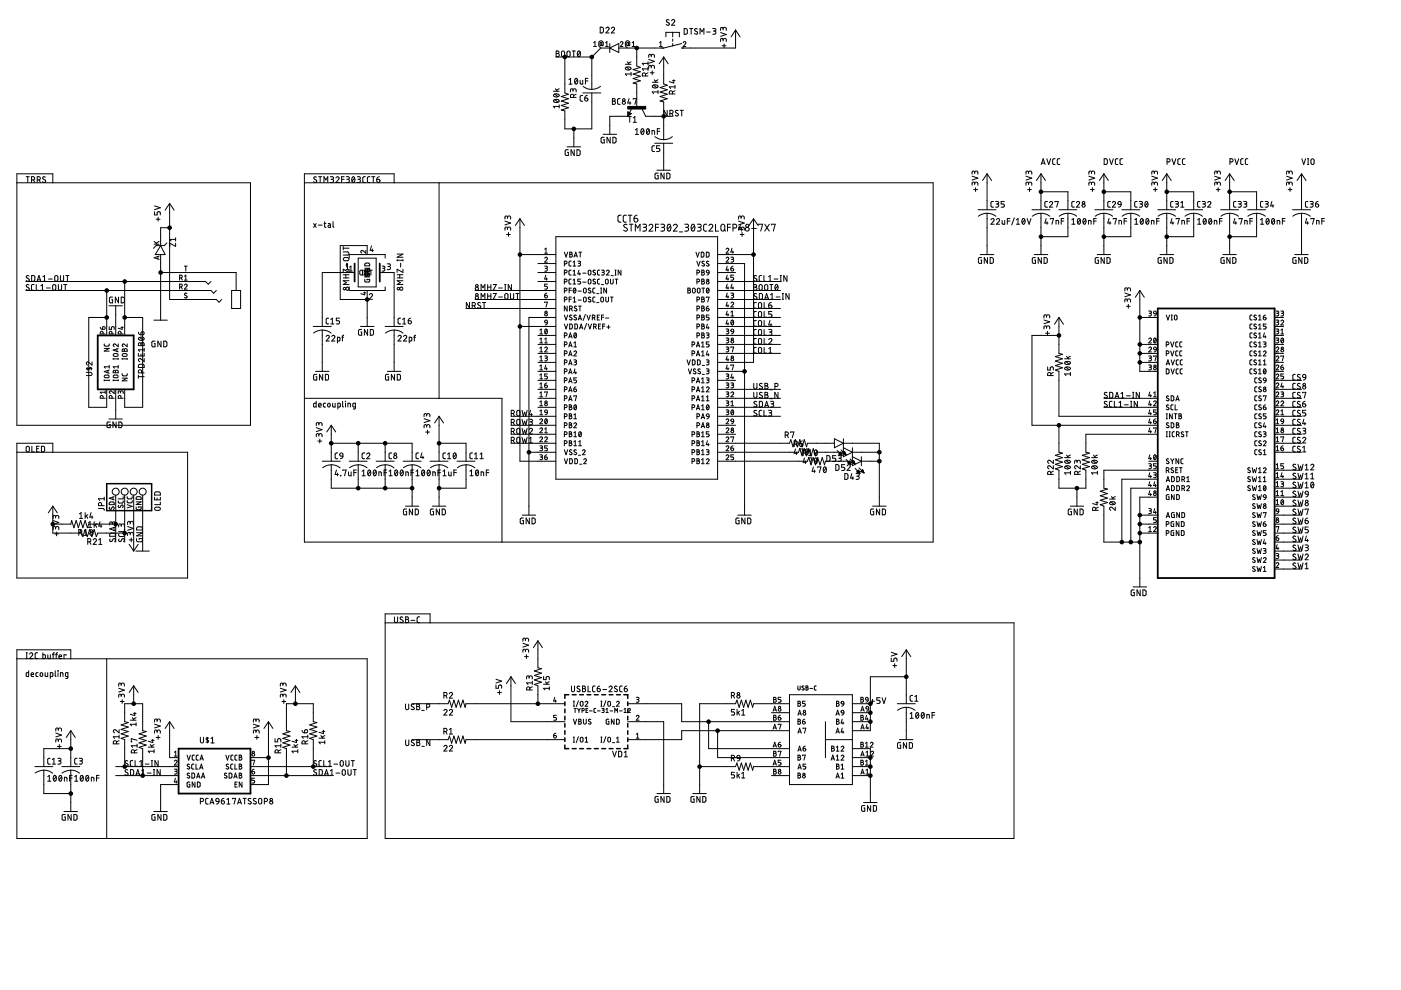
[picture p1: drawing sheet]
<svg xmlns="http://www.w3.org/2000/svg" width="297mm" height="210mm" viewBox="0 0 297 210" stroke-linecap="round" stroke-linejoin="round" font-family="sans-serif">
<g fill="none" stroke="#000" stroke-width=".21">
<path d="M117.3 19.3h1.3M117.6 20l.7 .5M117.8 18.8l.4 .5M117.9 12.1h7.6M117.9 10.8l.6 .1v.4h-.2l.3 .3-.2 .4h-.5zM117.9 11.3h.4M118.6 18.8l-.6 .3M119.2 10.9h.4l.1 .3v.6l-.3 .2-.3-.2zM119.8 12.1v7.6l.7 .3-1.5 .5 1.5 .4-1.5 .5 1.5 .5-1.5 .5 1.5 .4-1.5 .5 .8 .2v3.8h5.7v-7.6M120.3 10.9h.5l.1 .3-.1 .6-.2 .2h-.3l-.1-.3zM120.6 16.9l.4-.3v1.2M120.6 17.8h.7"/>
<path d="M121.3 10.8h.7M121.5 19.2l.1-.3h.4l.2 .6M121.5 19.3v-.3l-.3-.2-.2 .2-.1 .5M121.6 10.8v1.2M122 16.7v-.1a.62 .62 0 0 1 .5 .6 .62 .62 0 0 1-.5 .6l-.2-.6zM122.2 20l-.6 .2M122.4 16.9l-.5 .7M122.6 10.9l.1-.1a.71 .71 0 0 1 0 1.2 .77 .77 0 0 1-.1-1.1zM123 17v.6l.2 .2h.3v-.8M123 11.1l-.5 .7M123.6 19.7h3.8M123.6 18.3a2.94 2.94 0 0 0 1.9 .7"/>
<path d="M124.1 17.2h.6M124.7 16.6h-.6v1.2M125.5 12.1v6.8l.9-.1 .9-.5M125.9 9.9h.5M125.9 9.1l.3-.3v1.1M127.3 9.1l.3-.1-.1 .7-.2-.1zM127.3 5.8l.6 .2v.8l-.2 .2h-.4zM127.6 9.5l.1 .2 .1-.1 .1-.5a.47 .47 0 0 0-.5-.5 .47 .47 0 0 0-.4 .5v.7l.4 .2M128.4 9.1l.3-.3v1.1M128.4 9.9h.6M128.5 6a.33 .33 0 0 1 .4-.2 .33 .33 0 0 1 .1 .5l-.5 .7h.6M129.3 10.2h-1.9l-1.9 1.9"/>
<path d="M129.3 9.2v1.9M129.3 10.2l1.9-1v1.9zM129.6 6a.34 .34 0 0 1 .5-.2 .34 .34 0 0 1 .1 .5l-.6 .7h.7M131.5 9.1a.28 .28 0 0 1 .4-.3 .28 .28 0 0 1 .1 .5l-.5 .6h.6M132.6 13.6h1.2M132.7 14.3a.67 .67 0 0 1 1.1 .3 .66 .66 0 0 1-1.2-.2zM132.8 14.2l.7 .6M132.9 9.1l.3-.1v.7l-.3-.1zM133 13.1l.4 .5M133.2 9.5l.1 .2 .2-.1v-.5a.47 .47 0 0 0-.4-.5 .47 .47 0 0 0-.5 .5v.7l.4 .2M133.8 15.7h-1.2l.2 .3M133.8 15.3v.7"/>
<path d="M133.8 13.1l-.6 .3M134 9.9h.6M134 9.1l.3-.3v1.1M135 10.2v3.8l.8 .3-1.6 .5 1.6 .4-1.6 .5 1.6 .5-1.6 .5 1.6 .4-1.6 .5 .8 .2v5M136.9 16.1l-.2-.6h-.3l-.2 .1v.5h1.2M137.4 15.4l-.5 .3M137.4 14.6h-1.2l.3 .3M137.4 13.1v.7M137.4 14.3v.6M137.4 13.4h-1.2l.3 .4M137.5 12.6l1.2 .4-1.2 .4M137.9 15.4h.8"/>
<path d="M138.1 14.2l.1-.3 .3-.1 .2 .2v.5M138.1 14.4l-.1-.4-.2-.2-.2 .2-.1 .5M138.1 11.8l.1-.2h.4l.1 .6M138.1 12l-.1-.3-.2-.2-.2 .2-.1 .5M138.3 15v.8M138.3 17.4h1.2M138.4 18.1a.68 .68 0 0 1 1.1 .3 .66 .66 0 0 1-1.2-.2zM138.6 18.1l.6 .5M138.7 16.9l.4 .5M139.5 19.5h-1.2l.3 .3M139.5 19.2v.6M139.5 16.9l-.6 .3"/>
<path d="M139.8 9.1l.3-.3v1.1M139.8 9.9h.6M140.7 12.1v5.7l.8 .3-1.5 .5 1.5 .4-1.5 .5 1.5 .5-1.5 .5 1.5 .4-1.5 .5 .7 .2v8M140.7 12.1l1 1.4M140.7 12.1l-.9 1.4M141.2 7.8v-.9h2.8v.9M141.9 4.3a.31 .31 0 0 0-.5-.1 .31 .31 0 0 0 0 .5l.4 .1a.34 .34 0 0 1-.1 .6 .34 .34 0 0 1-.5-.2M142.4 4.4a.33 .33 0 0 1 .4-.2 .33 .33 0 0 1 .2 .5l-.6 .7h.7M142.6 19.9l-.1-.6-.3-.1-.3 .2v.5h1.2M142.6 17.1h.5M142.6 9.7l-1.9 .5h-9.5M142.6 6.9v.9"/>
<path d="M142.6 8.3v.5M142.6 9.2v.5M142.9 16.9v.7l-1-.3M143.1 19.2l-.5 .3M143.1 18.4h-1.2l.3 .4M143.1 18.1v.7M144.5 9.2l-1.9 .5M144.8 9.1a.28 .28 0 0 1 .4-.3 .28 .28 0 0 1 .1 .5l-.5 .6h.6M145.1 6.1h.4l.2 .2v.8l-.2 .1-.4 .1zM146.2 6.1h.7M146.5 6.1v1.2M147.8 6.2a.3 .3 0 0 0-.4-.1 .3 .3 0 0 0 0 .5l.4 .2a.34 .34 0 0 1-.1 .5 .34 .34 0 0 1-.5-.2"/>
<path d="M148.4 7.3v-1.2l.4 .6 .4-.6v1.2M149.8 6.8h.8M151.1 6.1h.5l.2 .2-.2 .3h-.3M151.4 6.6l.3 .1v.4l-.6 .2M152.8 6.9l1.2 .4-1.2 .4M153.1 9.7h.8M153.3 8.5l.1-.3 .3-.1 .3 .2v.5M153.3 8.7v-.4l-.3-.2-.2 .2v.5M153.3 6.1l.1-.2h.5l.1 .6M153.3 6.3v-.4l-.3-.1-.2 .1v.6M153.5 9.3v.8M156 6.4l.9 1.4"/>
<path d="M156 6.4l-1 1.4M156 6.4v3.8h-11.5M3.6 38.8h49.5v51.4h-49.5v-53.3h7.6v1.9M5.5 37.5h.7M5.9 37.5v1.2M6.7 38.1l.6-.1v-.4l-.6-.1v1.2M7.1 38.1l.3 .6M7.9 38.1h.5l.2-.2-.1-.3-.6-.1v1.2M8.3 38.1l.3 .6M9.6 37.6l-.4-.1-.1 .2 .5 .5a.33 .33 0 0 1-.1 .5 .33 .33 0 0 1-.5-.2M64.5 38.8h133.3v76.1h-133.3v-78h19.1v1.9M67.1 37.6a.3 .3 0 0 0-.5-.1 .3 .3 0 0 0 .1 .5l.3 .2a.33 .33 0 0 1 0 .5 .33 .33 0 0 1-.5-.2"/>
<path d="M67.5 37.5h.7M67.9 37.5v1.2M68.7 38.7v-1.2l.4 .6 .4-.6v1.2M70 37.5h.4l.3 .2-.1 .3h-.4M70.4 38l.3 .1v.3l-.2 .3h-.5M71.2 37.7l.1-.1a.33 .33 0 0 1 .5-.1 .33 .33 0 0 1 0 .5l-.6 .7h.7M72.4 38h.6M73 37.5h-.6v1.2M73.4 37.5h.4l.3 .2-.2 .3h-.4M73.7 38l.3 .1 .1 .3-.2 .3h-.5M74.7 37.5h.1a.63 .63 0 0 1 .4 .6 .63 .63 0 0 1-.4 .6l-.2-.6zM75.2 37.7l-.6 .7"/>
<path d="M75.8 37.5h.4l.2 .2-.1 .3h-.4M76.1 38l.3 .3-.1 .3-.5 .1M77.5 37.5h-.5l-.1 .2v.8l.6 .2M78.4 37.5h-.4l-.1 .2v.8l.5 .2M78.8 37.5h.7M79.1 37.5v1.2M79.9 38h.4a.35 .35 0 0 1 .3 .4 .35 .35 0 0 1-.4 .3 .35 .35 0 0 1-.3-.3zM80.4 37.5l-.3 .1-.2 .4M93.1 38.8v45.7M117.4 21.2a.66 .66 0 0 1 1.1 .3 .66 .66 0 0 1-.6 .3 .66 .66 0 0 1-.5-.5zM117.4 20a.67 .67 0 0 1 1.1 .3 .66 .66 0 0 1-1.1-.2zM117.6 21.1l.7 .6"/>
<path d="M118.6 22.6h-1.3l.3 .3M118.6 22.2v.7M120.2 31.1h2.9M120.5 31.7l-.7 .2v.8l.2 .3h.5v-.7h-.2M121.6 20.7l-.1-.7h-.4l-.2 .7h1.3M121.7 27.3v3.8M121.8 31.7v1.3l-.7-1.3v1.3M122.3 31.7l.7 .3v.8l-.2 .2h-.5zM123.5 20.2l-.4 .1-.1 .2v.8l.5 .2M124 20.8h.4a.35 .35 0 0 1 .3 .4 .35 .35 0 0 1-.4 .3 .35 .35 0 0 1-.3-.4zM124.5 20.2l-.3 .1-.2 .5M127.9 28.5h2.8"/>
<path d="M128.1 29.1l-.6 .1-.1 .8 .2 .3h.5v-.7h-.2M129.4 29.1v1.2l-.7-1.2v1.2M129.8 20.9l.6 .1v.3l-.2 .1 .3 .3-.2 .4h-.5zM129.8 21.4h.4M129.9 29.1h.5l.2 .2v.8l-.2 .2h-.5zM131.5 20.9h-.4l-.2 .3 .1 .7 .5 .2M133.1 23.7l.8 .4-.8 .6zM133.1 24.7h-3.8v3.8M133.2 24.7h.7M133.2 23.9v.6l.5-.4-.4-.2v.3l.2-.1M133.4 20.9l-.3 .9h.7M133.5 24.7v1.2"/>
<path d="M133.6 21.6v.5M133.9 23l-.4 .9M134.3 21v-.1h.6l-.3 1.2M134.3 25l.3-.3v1.2M134.3 25.9h.6M134.7 27.6l.3-.3v1.2M134.7 28.5h.7M136 27.4l.1-.1a.62 .62 0 0 1 .4 .6 .62 .62 0 0 1-.4 .6l-.2-.6zM136.1 23.1l.8 1.6h5.7M136.5 27.6l-.6 .6M137.2 27.4l.1-.1a.62 .62 0 0 1 .4 .6 .62 .62 0 0 1-.4 .6l-.2-.6zM137.6 27.6l-.5 .6"/>
<path d="M138.2 28.5v-.8l.6 .1v.7M138.8 30.9h-.4l-.2 .3 .1 .8 .5 .1M138.8 30.4h3.8M138.9 29a2.77 2.77 0 0 0 1.8 .6M139.3 36.1h2.8M139.4 27.8h.5M139.6 36.7l-.7 .2v.8l.1 .2h.6v-.6h-.3M139.9 30.9h-.7v.6h.4a.34 .34 0 0 1 .3 .3 .34 .34 0 0 1-.3 .3h-.4M139.9 27.3h-.5v1.2M140.7 30.4v5.7M140.8 36.7v1.2l-.7-1.2v1.2M141.4 36.7l.6 .2v.8l-.2 .2h-.4z"/>
<path d="M141.5 23.4v1.2l-.7-1.2v1.2M142 24.1l.6-.2v-.4l-.6-.1v1.2M142.4 24.1l.3 .5M142.6 29l-.9 .4-1 .2M143.8 23.5a.31 .31 0 0 0-.5-.1 .31 .31 0 0 0 0 .5l.4 .2a.33 .33 0 0 1-.1 .5 .33 .33 0 0 1-.4-.2M144.2 23.4h.7M144.5 23.4v1.2M206.1 37.4l1.2 .4-1.2 .4M206.7 38.9l.1-.2h.4l.1 .6M206.7 39.1l-.2-.4-.2-.1-.2 .2v.5M206.7 36.6l.2-.3h.3l.1 .6M206.7 36.8l-.1-.4-.3-.1-.2 .1v.5"/>
<path d="M206.8 39.8v.8M209.3 36.9v7.6M209.3 36.9l.9 1.4M209.3 36.9l-1 1.4M217.5 37.4l1.3 .4-1.3 .4M218.1 38.9l.1-.2h.4l.2 .6M218.1 39.1l-.1-.4-.3-.1-.1 .2-.1 .5M218.1 36.6l.2-.3h.3l.2 .6M218.1 36.8l-.1-.4-.3-.1-.1 .1-.1 .5M218.3 39.8v.8M220.7 36.9v7.6M220.7 36.9l1 1.4"/>
<path d="M220.7 36.9l-.9 1.4M220.8 34.9l.4-1.2 .4 1.2M220.9 34.6h.6M221.9 33.7l.5 1.2 .4-1.2M223.7 33.7h-.4l-.1 .2v.8l.5 .2M224.7 33.7h-.4l-.1 .2v.8l.5 .2M230.9 37.4l1.2 .4-1.2 .4M231.4 38.9l.1-.2h.5l.1 .6M231.4 39.1l-.1-.4-.2-.1-.2 .2v.5M231.4 36.6l.3-.3h.3l.1 .6M231.4 36.8v-.4l-.3-.1-.2 .1v.5M231.6 39.8v.8"/>
<path d="M234 36.9v7.6M234 36.9l1 1.4M234 36.9l-.9 1.4M234.1 33.7l.7 .2v.8l-.2 .2h-.5zM235.2 33.7l.4 1.2 .5-1.2M237 33.7h-.4l-.1 .2v.8l.5 .2M238 33.7h-.4l-.1 .2v.8l.5 .2M244.2 37.4l1.2 .4-1.2 .4M244.7 38.9l.2-.2h.4l.1 .6M244.7 39.1l-.1-.4-.2-.1-.2 .2v.5M244.7 36.6l.2-.3h.3l.2 .1v.5M244.7 36.8v-.4l-.3-.1-.2 .1v.5"/>
<path d="M244.9 39.8v.8M247.4 36.9v7.6M247.4 36.9l.9 1.4M247.4 36.9l-1 1.4M247.4 34.3h.5l.2-.2-.1-.3-.6-.1v1.2M248.5 33.7l.4 1.2 .4-1.2M250.3 33.7h-.4l-.2 .2v.8l.6 .2M251.2 33.7h-.4l-.1 .2v.8l.5 .2M257.5 37.4l1.2 .4-1.2 .4M258.1 38.9l.1-.2 .3-.1 .2 .2v.5M258.1 39.1l-.1-.3-.3-.2-.1 .2-.1 .5M258.1 36.6l.1-.3h.3l.2 .1v.5"/>
<path d="M258.1 36.8l-.1-.4-.3-.1-.1 .1-.1 .5M258.3 39.8v.8M260.7 36.9v7.6M260.7 36.9l1 1.4M260.7 36.9l-.9 1.4M260.8 34.3h.5l.1-.2v-.3l-.6-.1v1.2M261.8 33.7l.4 1.2 .4-1.2M263.6 33.7h-.4l-.1 .2v.9l.5 .1M264.6 33.7h-.4l-.2 .2 .1 .8 .5 .2M272.8 37.4l1.2 .4-1.2 .4M273.3 38.9l.1-.2 .3-.1 .3 .2v.5M273.3 39.1v-.3l-.3-.2-.2 .2v.5"/>
<path d="M273.3 36.6l.1-.3h.3l.3 .1v.5M273.3 36.8v-.4l-.3-.1-.2 .1v.5M273.5 39.8v.8M275.9 36.9v7.6M275.9 36.9l1 1.4M275.9 36.9l-.9 1.4M276 33.7l.4 1.2 .4-1.2M277.2 34.9h.3M277.2 33.7h.3M277.3 33.7v1.2M278.1 33.7h.3l.2 .1v.9l-.2 .2-.3-.1-.2-.3zM5.5 59.7h38.1l.6 .6 .5-.6"/>
<path d="M6.1 58.5l-.4-.1-.1 .3 .5 .4a.3 .3 0 0 1 0 .5 .3 .3 0 0 1-.4 0l-.2-.1M6.7 58.4h.5l.2 .2v.8l-.2 .2h-.5zM7.9 59.6l.4-1.2 .4 1.2M8 59.3h.6M9.1 59.6h.7M9.1 58.7l.3-.3v1.2M10.3 59.2h.8M11.6 58.6l.3-.2 .3 .2-.1 1h-.2l-.3-.1zM12.8 58.4v.9l.3 .3 .3-.1 .1-1.1M13.9 58.4h.7M14.3 58.4v1.2M26.4 59.7v11.4"/>
<path d="M32.7 51.8h1M32.7 51.2l.6 .6M32.8 44.9v.7h.5v-.5a.35 .35 0 0 1 .4-.2 .35 .35 0 0 1 .3 .2v.5M32.8 43.6l1.2 .4-1.2 .4M33.1 46.5h.8M33.5 54.4v.5M33.5 46.1v.8M33.7 54.3l-1 .4 1 .3M33.7 51.2l-.6 .3M34.1 52.1l.9 1.9h-2.1zM34.1 54v13.9M34.1 57.8h16v3.8"/>
<path d="M35.4 51.5l-.6 .6h-1.7l-.6 .5M36 48.3h-1.9v3.8M36 43.1l.9 1.5M36 43.1l-1 1.5M36 43.1v20.4h9.9l.5 .6 .6-.6M37.2 51.6v.6l-1.2-.6v.6M37.2 50.4v.7M37.2 50.8h-1.2l.3 .3M38.1 58.9l.5-.1-.1-.4-.4-.1v1.1M38.4 58.9l.3 .5M39.1 58.6l.3-.3v1.1M39.1 56.4h.6"/>
<path d="M39.1 59.4h.6M39.4 56.4v1.1M66.5 47.4l.5 .8M67 47.4l-.5 .8M67.5 47.7h.8M68.7 47.4h.4M68.8 47l.1 1.1 .2 .1M69.6 47.4h.4l.1 .2v.6h-.4l-.1-.3 .5-.2M70.6 47v1l.2 .2M72.8 53.4h.9l.3 .3-.2 .4h-1M72.8 58.9h1.2M72.8 58.3h1.2"/>
<path d="M72.8 52.3v.7M72.8 52.6h1.2M72.9 54.7l.8-.1 .2 .1 .1 .3-.2 .3h-.8l-.2-.3zM73.3 58.3v.6M73.3 56.2l.4-.3v1.3M73.3 57.2h.7M73.5 55.8v.8M74 59.5h-1.2l.6 .4-.6 .4h1.2M74 57.1v.7l-1.2-.7v.7M74 54.7v-.7h7.7v.7M74.1 56.7l.3-.3v1.1M74.1 57.5h.6"/>
<path d="M75 57.8h-6.7v11.4M75.9 54.7h3.9v6.1h-3.9zM76.3 57.4l.2-.1 .3 .1v.7l-.2 .2-.3-.2zM76.8 58.3h.2M76.8 57.3h.2M76.9 57.3v1M77.3 57.6h1.1l-.1-.5-.7-.1-.2 .2v1.2h1v-.4h-.6v.1M77.3 59.2l.1 .6 1-.1v-.5h-.6v.2M77.3 56.9h1.1l-1.1 .6h1.1M77.3 58.1h1.1l-1.1 .6h1.1M77.4 55.9l.8-.1 .2 .6h-1.1zM77.6 53.1v.6l-.6-.5a.29 .29 0 0 0-.5 .1 .29 .29 0 0 0 .2 .4"/>
<path d="M77.9 54v-1.9h-5.8v11.4h5.8M77.9 57.3v.8l-.3 .2-.3-.3M78.1 57.3v1l-.6-1v1M78.3 57.3h.6M78.6 57.3v1M78.8 52.1l-.3 1h.7M79 52.8v.6M80.7 57.8h2.9v11.4M81 56.4h.4l.2 .3-.1 .2h-.3M81.3 56.9l.3 .1v.4l-.6 .1M82.1 55.9l.5 .1 .2 .2-.2 .3h-.4M82.4 56.5l.3 .1v.4l-.6 .2"/>
<path d="M84.2 55.1v.2M84.2 55.2h1.2M84.2 58.9h1.2M84.2 53.9h1.2l-1.2 .6h1.2M84.2 58.3h1.2M84.8 58.3v.6M84.9 55.8v.8M85.4 57.1v.7l-1.2-.7v.7M85.4 59.5h-1.2l.7 .4-.7 .4h1.2M85.4 55.1v.2M107.1 46.9l1.2 .4-1.2 .4M107.4 49.7h.8"/>
<path d="M107.6 48.5l.1-.3h.4l.2 .6M107.6 48.7v-.4l-.3-.2-.2 .2v.5M107.6 46.1l.1-.3h.3l.2 .2 .1 .5M107.6 46.3v-.4l-.3-.1-.2 .1v.6M107.8 49.3v.8M110.2 54h7.7M110.2 46.4v51.4h7.7M110.2 46.4l1 1.4M110.2 46.4l-.9 1.4M114 57.8h3.9M114 59.7h3.9M114 55.9h3.9"/>
<path d="M115.5 54.8a.28 .28 0 0 1 .4-.3 .28 .28 0 0 1 .1 .5l-.5 .6h.6M115.5 56.4l.5 .2v.3h-.4M115.5 52.9l.3-.3v1.1M115.5 53.7h.6M115.7 58.3l-.2 .9h.6M115.8 56.9l.2 .1 .1 .3-.2 .1-.4 .1M115.9 58.9v.5M117.9 50.2h34.2v51.4h-34.2zM119.7 55.9l.5-.1v-.3l-.5-.1v1M119.7 57.8l.5-.1v-.3l-.5-.1v1M119.7 59.8l.5-.2v-.3l-.5-.1v1M119.7 53.5l.3 1 .4-1"/>
<path d="M120.8 53.5l.5 .1v.2l-.2 .1 .3 .2-.2 .4h-.4zM120.8 53.9h.3M121.1 55.4h-.3l-.2 .2 .1 .7 .4 .1M121.1 57.3h-.3l-.2 .2 .1 .7 .4 .1M121.1 59.2h-.3l-.2 .2 .1 .7 .4 .1M121.5 55.6l.3-.2v1M121.5 57.5l.3-.2v1M121.5 59.4l.3-.2v1M121.5 58.3h.6M121.5 56.4h.6M121.7 54.5l.4-1 .3 1M121.8 54.3h.5"/>
<path d="M122.5 55.4h.5l.1 .2-.1 .2h-.4M122.7 53.5h.6M122.7 57.3l-.2 .8h.6M122.8 55.8l.2 .1v.4l-.5 .1M122.9 57.8v.5M123 53.5v1M123.1 59.2h-.6v.4l.5 .1 .1 .2-.1 .3h-.5M123.5 57.9h.7M123.5 59.8h.7M124.7 57.4l.2-.1 .4 .1v.7l-.2 .2-.4-.2zM124.7 59.3l.2-.1 .4 .1v.7l-.2 .2-.4-.2zM126.2 57.4l-.4-.1-.1 .2 .5 .4a.28 .28 0 0 1-.1 .4 .28 .28 0 0 1-.4-.1"/>
<path d="M126.2 59.3l-.4-.1-.1 .2 .5 .4a.28 .28 0 0 1-.1 .4 .28 .28 0 0 1-.4-.1M127.1 57.3h-.3l-.1 .2v.7l.4 .1M127.1 59.2h-.3l-.1 .2v.7l.4 .1M127.6 57.3l.5 .1-.1 .3h-.3M127.8 57.7l.3 .3v.2l-.5 .1M128.5 59.2l.4 .1v.7l-.2 .2-.3-.2zM128.6 57.5a.29 .29 0 0 1 .4-.2 .29 .29 0 0 1 .1 .4l-.5 .6h.6M129.4 59.2l.1 .8 .1 .2 .4-.2v-.8M129.6 58.4h.4M130.4 58.3h.2M130.4 57.3h.2M130.4 59.2h.6"/>
<path d="M130.5 57.3v1M130.7 59.2v1M131.7 57.3v1l-.6-1v1M131.7 45.6l-.5 .1-.2 .3 .1 .9 .1 .2h.5M132.8 45.6l-.4 .1-.3 .3 .1 .9 .2 .2h.4M132.9 47.7l-.4-.1-.3 .3 .2 .3 .5 .2a.4 .4 0 0 1-.1 .6 .4 .4 0 0 1-.6-.2M133.2 45.6h.8M133.4 47.5h.8M133.6 45.6v1.5M133.8 47.5v1.5M134.4 46.3h.5a.41 .41 0 0 1 .3 .4 .41 .41 0 0 1-.4 .4 .41 .41 0 0 1-.4-.4zM134.7 49v-1.5l.5 .8 .5-.8v1.5"/>
<path d="M135.1 45.6l-.6 .3-.1 .4M136.3 47.5l.6 .1 .2 .2-.2 .4h-.5M136.7 48.2a.4 .4 0 0 1 .4 .4 .4 .4 0 0 1-.4 .4h-.4M137.6 47.9a.41 .41 0 0 1 .6-.3 .41 .41 0 0 1 .1 .6l-.7 .8h.8M139 48.2h.6M139.6 47.5h-.6v1.5M140.1 47.5l.6 .1 .2 .2-.2 .4h-.4M140.5 48.2a.4 .4 0 0 1 .4 .4 .4 .4 0 0 1-.4 .4h-.4M141.6 47.6h.1a.73 .73 0 0 1 .6 .5 .73 .73 0 0 1-.2 .7l-.3 .2a.95 .95 0 0 1-.2-1.4zM142.2 47.9l-.7 .8M142.8 47.9a.41 .41 0 0 1 .5-.3 .41 .41 0 0 1 .2 .6l-.7 .8h.8M144.1 49.2h.6"/>
<path d="M145.2 47.5l.6 .1 .2 .2-.2 .4h-.4M145.6 48.2a.4 .4 0 0 1 .4 .4 .4 .4 0 0 1-.4 .4h-.4M146.7 47.6h.1a.73 .73 0 0 1 .6 .5 .73 .73 0 0 1-.2 .7l-.3 .2a.95 .95 0 0 1-.2-1.4zM147.3 47.9l-.7 .8M147.6 53.5l.3 1 .4-1M147.7 55.4l.4 1 .3-1M147.8 59.8l.5-.2v-.3l-.5-.1v1M147.8 57.8l.5-.1v-.3l-.5-.1v1M147.8 47.5l.7 .1 .2 .2-.2 .4h-.5M148.3 48.2a.4 .4 0 0 1 .4 .4 .4 .4 0 0 1-.4 .4h-.5M148.7 53.5l.5 .1v.7l-.1 .2h-.4zM148.8 59.2l.5 .1v.2l-.2 .1 .3 .3-.2 .3h-.4z"/>
<path d="M148.8 57.3l.5 .1v.2l-.2 .1 .3 .3-.2 .3h-.4zM148.8 57.7h.3M148.8 59.6h.3M149.3 55.5l-.4-.1-.1 .2 .6 .5v.2l-.2 .1-.4-.1M149.8 53.5l.5 .1v.7l-.1 .2h-.4zM149.8 47.5l-.4 .1-.2 .3v.9l.2 .2h.4M149.9 57.3h.3l.1 .5-.5-.1zM150.3 55.5l-.4-.1-.1 .2 .5 .5v.2l-.2 .1-.3-.1M150.3 47.9a.41 .41 0 0 1 .6-.3 .41 .41 0 0 1 .1 .6l-.7 .8h.8M150.3 57.8l-.1 .4-.3 .1M151.7 47.5v1.5h.6M152.1 54h7.7"/>
<path d="M152.1 55.9h5.8v53.3M152.1 57.8h3.9M152.1 59.7h13.4M153 47.7l.3-.2 .2 .2 .2 .9a.41 .41 0 0 1-.4 .4 .41 .41 0 0 1-.5-.4zM153.5 48.7l.3 .3M153.9 54.8a.29 .29 0 0 1 .5-.3 .28 .28 0 0 1 0 .5l-.5 .6h.6M153.9 52.9a.29 .29 0 0 1 .5-.3 .28 .28 0 0 1 0 .5l-.5 .6h.6M154.2 58.3l-.3 .9h.6M154.2 56.4l-.3 .9h.6M154.2 48.2h.7M154.3 57v.5M154.3 58.9v.5"/>
<path d="M154.9 47.5h-.7v1.5M155 56.9h.3a.3 .3 0 0 1 .3 .3 .3 .3 0 0 1-.4 .3 .3 .3 0 0 1-.2-.3zM155 54.5h.3l.3 .3-.2 .2h-.3M155.2 52.6l-.2 .8h.6M155.3 55l.2 .1 .1 .3-.2 .1-.4 .1M155.4 53.2v.5M155.4 48.3h.4a.4 .4 0 0 0 .4-.4 .4 .4 0 0 0-.4-.4h-.4v1.5M155.4 56.4l-.3 .2-.1 .3M155.6 58.3h-.6v.5h.3l.3 .2-.2 .4h-.4M156.6 46.9l1.2 .4-1.2 .4M156.9 49.7h.8M157 47.5l-.3 1.2h.8"/>
<path d="M157.1 48.5l.1-.3h.5l.1 .6M157.1 48.7v-.4l-.3-.2-.2 .2v.5M157.1 46.1l.1-.3h.3l.3 .2v.5M157.1 46.3v-.4l-.3-.1-.2 .1v.6M157.2 48.3v.7M157.3 49.3v.8M159.4 48.4h.9M159.8 46.4l.9 1.4M159.8 46.4l-1 1.4M159.8 46.4v30.4h-7.7M160.4 58.5a.3 .3 0 0 0-.4 0 .3 .3 0 0 0 0 .4l.4 .2a.3 .3 0 0 1 0 .5 .3 .3 0 0 1-.5 0l-.1-.1M160.9 47.7v-.2h.8l-.4 1.5"/>
<path d="M161.5 58.4l-.4 .1-.1 .2v.8l.5 .1M162 58.4v1.2h.5M162.1 47.5l1 1.5M162.9 59.6h.7M162.9 58.7l.4-.3v1.2M163.1 47.5l-1 1.5M163.6 47.7v-.2h.8l-.4 1.5M164.1 59.2h.8M165.4 59.6h.3M165.4 58.4h.3M165.5 58.4v1.2M166.9 58.4v1.2l-.7-1.2v1.2"/>
<path d="M206.4 40.2h.9M207.4 44.5h3.8M207.9 54h2.8M208.1 54.6l-.6 .2-.1 .8 .2 .2h.5v-.6h-.2M209.3 45.2l1 .2 .9 .4M209.3 45.2a2.9 2.9 0 0 0-1.9 .6M209.3 45.2v8.8M209.4 54.6v1.2l-.7-1.2v1.2M209.9 54.6h.5l.2 .2v.8l-.2 .2h-.5zM210.1 46.6a.33 .33 0 0 1 .5-.3 .33 .33 0 0 1 .1 .6l-.6 .6h.7M210.7 42.7l-.5 .1-.1 .2v.8l.6 .1M211.1 42.7h.5l.2 .2-.2 .3h-.4"/>
<path d="M211.3 46.6a.34 .34 0 0 1 .4-.3 .34 .34 0 0 1 .2 .6l-.6 .6h.6M211.4 43.2l.3 .2 .1 .3-.2 .2h-.5M212.5 46.7v.8h.2h.3v-.8M212.9 42.7h-.6v.5h.4a.34 .34 0 0 1 .2 .4 .34 .34 0 0 1-.2 .3h-.4M213.6 46.9h.5M214.1 46.3h-.5v1.2M215.1 46.2l-.6 1.5M215.5 47.5h.7M215.5 46.6l.3-.3v1.2M216.8 46.4h.1a.6 .6 0 0 1 .4 .5 .6 .6 0 0 1-.4 .6l-.2-.6zM217.3 46.6l-.6 .7M217.8 46.3l.4 1.2 .4-1.2"/>
<path d="M217.9 40.2h.8M218.8 44.5h3.8M219.3 54h2.8M219.5 54.6l-.6 .2v.8l.1 .2h.5v-.6h-.2M220.7 45.2l1 .2 .9 .4M220.7 45.2a2.9 2.9 0 0 0-1.8 .6M220.7 45.2v8.8M220.7 40.7h5.7v3.8M220.8 54.6v1.2l-.7-1.2v1.2M221.4 54.6h.4l.2 .2v.8l-.2 .2h-.4zM221.8 46.3l-.3 1h.7M222 47v.5"/>
<path d="M222.1 42.7l-.4 .1-.2 .2 .1 .8 .5 .1M222.5 43a.33 .33 0 0 1 .5-.3 .33 .33 0 0 1 .1 .5l-.6 .7h.7M222.7 46.5v-.2h.7l-.4 1.2M223.7 42.8v-.1h.7l-.4 1.2M223.9 47.5v-.8l.5 .1 .1 .7M224.5 44.5h3.8M225 46.9h.6M225.6 46.3h-.6v1.2M226.4 45.2a3.1 3.1 0 0 1 1.9 .6M226.4 45.2a2.9 2.9 0 0 0-1.8 .6M226.4 45.2v5h-5.7M227.2 47.5h.7"/>
<path d="M227.2 46.6l.4-.3v1.2M227.8 42.7l-.4 .1-.2 .2 .1 .8 .5 .1M228.2 43a.33 .33 0 0 1 .5-.3 .33 .33 0 0 1 .1 .5l-.6 .7h.7M228.6 46.4l.1-.1a.71 .71 0 0 1 0 1.2 .77 .77 0 0 1-.1-1.1zM229 46.6l-.5 .7M229.7 46.4h.1a.6 .6 0 0 1 .5 .5 .6 .6 0 0 1-.5 .6l-.2-.6zM230.2 46.6l-.5 .7M230.8 47.5v-.8l.5 .1v.7M231.2 40.2h.8M231.9 46.9h.5M232.1 44.5h3.8M232.4 46.3h-.5v1.2"/>
<path d="M232.6 54h2.9M232.9 54.6l-.7 .2v.8l.2 .2h.5v-.6h-.2M234 45.2a3.1 3.1 0 0 1 1.9 .6M234 45.2a2.9 2.9 0 0 0-1.8 .6M234 45.2v8.8M234 40.7h5.8v3.8M234.1 54.6v1.2l-.7-1.2v1.2M234.7 54.6h.5l.2 .2v.8l-.2 .2h-.5zM235.1 46.3l-.2 1h.6M235.3 47v.5M235.4 42.7l-.4 .1-.1 .2v.8l.5 .1M235.8 43a.33 .33 0 0 1 .5-.3 .33 .33 0 0 1 .1 .5l-.6 .7h.7"/>
<path d="M236 46.5v-.2h.7l-.3 1.2M237.2 42.8h.4l.1 .6-.6-.1zM237.2 47.5v-.8l.5 .1 .1 .7M237.7 43.4l-.2 .4-.3 .1M237.8 44.5h3.9M238.3 46.9h.6M238.9 46.3h-.6v1.2M239.8 45.2a3.1 3.1 0 0 1 1.8 .6M239.8 45.2a2.9 2.9 0 0 0-1.9 .6M239.8 45.2v5h-5.8M240.6 47.5h.7M240.6 46.6l.3-.3v1.2"/>
<path d="M241.1 42.7l-.4 .1-.1 .2v.8l.5 .1M241.6 42.7h.5l.1 .2-.1 .3h-.4M241.9 43.2l.3 .2v.4l-.6 .1M241.9 46.4h.1a.6 .6 0 0 1 .4 .5 .6 .6 0 0 1-.4 .6l-.3-.6zM242.4 46.6l-.6 .7M242.9 42.8l.1-.1a.6 .6 0 0 1 .4 .6 .6 .6 0 0 1-.4 .6l-.3-.6zM243.1 46.4h.1a.6 .6 0 0 1 .4 .5 .6 .6 0 0 1-.4 .6l-.3-.6zM243.3 43l-.5 .7M243.5 46.6l-.5 .7M244.1 47.5v-.8l.5 .1 .1 .7M244.5 40.2h.8M245.2 46.9h.6"/>
<path d="M245.5 44.5h3.8M245.8 46.3h-.6v1.2M246 54h2.8M246.2 54.6l-.6 .2-.1 .8 .2 .2h.5v-.6h-.2M247.4 45.2a3.1 3.1 0 0 1 1.8 .6M247.4 45.2a2.9 2.9 0 0 0-1.9 .6M247.4 45.2v8.8M247.4 40.7h5.7v3.8M247.5 54.6v1.2l-.7-1.2v1.2M248 54.6h.5l.2 .2v.8l-.2 .2h-.5zM248.5 46.3l-.3 1h.7M248.7 47v.5"/>
<path d="M248.7 42.7l-.4 .1-.1 .2v.8l.5 .1M249.2 42.7h.5l.2 .2-.2 .3h-.4M249.4 46.5v-.2h.6l-.3 1.2M249.5 43.2l.3 .2v.4l-.6 .1M250.3 43.9h.7M250.3 43l.4-.3v1.2M250.6 47.5v-.8l.5 .1v.7M251.2 44.5h3.8M251.7 46.9h.5M252.2 46.3h-.5v1.2M253.1 45.2a3.1 3.1 0 0 1 1.9 .6M253.1 45.2a2.9 2.9 0 0 0-1.9 .6"/>
<path d="M253.1 45.2v5h-5.7M253.9 47.5h.7M253.9 46.6l.4-.3v1.2M254.4 42.7l-.4 .1-.1 .2v.8l.5 .1M254.9 42.7h.5l.2 .2-.2 .3h-.4M255.2 46.4h.1a.6 .6 0 0 1 .5 .5 .6 .6 0 0 1-.5 .6l-.2-.6zM255.2 43.2l.3 .2v.4l-.6 .1M255.7 46.6l-.6 .7M256.1 43a.34 .34 0 0 1 .4-.3 .34 .34 0 0 1 .1 .5l-.5 .7h.6M256.4 46.4h.1a.6 .6 0 0 1 .4 .5 .6 .6 0 0 1-.4 .6l-.2-.6zM256.9 46.6l-.6 .7M257.5 47.5v-.8l.5 .1v.7"/>
<path d="M257.9 40.2h.8M258.6 46.9h.5M258.8 44.5h3.8M259.1 46.3h-.5v1.2M259.3 54h2.8M259.5 54.6l-.6 .2v.8l.1 .2h.5v-.6h-.2M260.7 45.2a3.1 3.1 0 0 1 1.9 .6M260.7 45.2a2.9 2.9 0 0 0-1.8 .6M260.7 45.2v8.8M260.7 40.7h5.7v3.8M260.8 54.6v1.2l-.7-1.2v1.2M261.4 54.6h.4l.2 .2v.8l-.2 .2h-.4z"/>
<path d="M261.8 46.3l-.3 1h.7M262 47v.5M262.1 42.7l-.4 .1-.2 .2 .1 .9h.5M262.5 42.7h.5l.2 .2-.2 .3h-.4M262.7 46.5v-.2h.7l-.4 1.2M262.8 43.2l.3 .2 .1 .3-.2 .2h-.5M263.7 42.7h.5l.2 .2-.2 .3h-.4M263.9 47.5v-.8l.5 .1v.7M264 43.2l.3 .2v.4l-.6 .1M264.5 44.5h3.8M265 46.9h.6M265.6 46.3h-.6v1.2"/>
<path d="M266.4 45.2a3.1 3.1 0 0 1 1.9 .6M266.4 45.2a2.9 2.9 0 0 0-1.8 .6M266.4 45.2v5h-5.7M267.3 47.5h.6M267.3 46.6l.3-.3v1.2M267.8 42.7l-.4 .1-.1 .2v.9h.5M268.2 42.7h.6l.1 .2-.1 .3h-.4M268.6 46.4a.6 .6 0 0 1 .5 .5 .6 .6 0 0 1-.5 .6l-.2-.6zM268.6 43.2l.2 .2 .1 .3-.2 .2h-.5M269 46.6l-.5 .7M269.7 42.7l-.3 1h.7M269.7 46.4l.2-.1a.71 .71 0 0 1 0 1.2 .77 .77 0 0 1-.2-1.1z"/>
<path d="M269.9 43.4v.5M270.2 46.6l-.5 .7M270.8 47.5v-.8l.5 .1v.7M271.9 46.9h.5M272.4 46.3h-.5v1.2M273.1 40.2h.8M274 44.5h3.9M274.5 54h2.9M274.8 54.6l-.7 .2v.8l.2 .2h.5v-.6h-.2M275.9 45.2a3.1 3.1 0 0 1 1.9 .6M275.9 45.2a2.9 2.9 0 0 0-1.8 .6M275.9 45.2v8.8"/>
<path d="M276 54.6v1.2l-.6-1.2v1.2M276.6 54.6h.5l.2 .2v.8l-.2 .2h-.5zM277 46.3l-.2 1h.7M277.2 47v.5M277.3 42.7l-.4 .1-.1 .2v.9h.5M277.7 42.7h.6l.1 .2-.1 .3h-.4M277.9 46.5v-.2h.7l-.3 1.2M278.1 43.2l.2 .2 .1 .3-.2 .2h-.5M278.9 43.2h.4a.34 .34 0 0 1 .3 .4 .34 .34 0 0 1-.4 .3 .34 .34 0 0 1-.3-.3zM279.1 47.5v-.8l.6 .1v.7M279.5 42.7l-.5 .2-.1 .3M280.2 46.9h.6"/>
<path d="M280.8 46.3h-.6v1.2M5.5 61.6h39.2l.6 .6 .6-.6M6.1 60.4l-.4-.1-.1 .3 .5 .4a.3 .3 0 0 1 0 .5 .3 .3 0 0 1-.4 0l-.2-.1M7.2 60.3l-.4 .1-.1 .2v.8l.5 .2M7.7 60.3v1.3h.5M8.7 61.6h.6M8.7 60.6l.3-.3v1.3M9.8 61.1h.9M11.3 60.4l.3-.1 .2 .2v.9l-.2 .1h-.3l-.1-.3zM12.4 60.3v1.1l.2 .1 .4-.1 .1-1.1M13.5 60.3h.7M13.8 60.3v1.3"/>
<path d="M18.3 79h.9l.3 .2-.2 .4h-1M18.3 78.2h1.2M18.5 77.9v.5l.3-.1 .4-.4 .2 .2-.1 .3M19.5 76.7v.7l-.7-.6a.33 .33 0 0 0-.5 .1 .33 .33 0 0 0 .3 .5M21.3 69.4l.1 .3 .3 .1M21.8 69.4a.3 .3 0 0 1 .5 0 .3 .3 0 0 1-.3 .4h-.3zM21.8 70.8l-.1-.5h-.3l-.1 .5h1M22.1 72.9v.4l.2 .1h.7l.2-.5M22.1 73.9h1.1l-1.1 .5h1.1M22.2 79.6l.8-.1 .1 .4-.1 .2h-.7l-.2-.2zM22.6 61.6v9.5M22.6 67.3h-3.8v19.1h3.8v-3.9"/>
<path d="M22.9 78.5v.6M23.1 64.8h2.9M23.2 69.3v.5h.4l.1-.4 .2-.1 .3 .1v.4M23.2 77.5v.6M23.2 78.4l-1.1 .4 1.1 .3M23.2 77.8h-1.1l.2 .3M23.7 70.8l-.1-.5h-.3l-.1 .5h1M23.9 63l-.7 .1v.8l.2 .3h.5v-.7h-.2M24 76v.2M24 76.1h1.1M24 78.6l.4-.1 .1 .2 .1-.2h.3l.2 .5h-1.1zM24.1 79.6l.8-.1 .1 .4-.1 .2h-.7l-.2-.2z"/>
<path d="M24.1 75.1l.7-.1 .2 .1v.2l-.2 .3h-.5l-.3-.3zM24.5 78.7v.3M24.5 64.8v6.3M24.8 74v.5M25.1 72.9v.6l-.6-.5a.29 .29 0 0 0-.5 .1 .29 .29 0 0 0 .2 .4M25.1 76v.2M25.1 77.5v.6M25.1 77.8h-1.1l.2 .3M25.1 73.9l-1.1 .3 1.1 .4M25.1 63v1.2l-.7-1.2v1.2M25.7 70.8l-.2-.5h-.3l-.1 .5h1M25.7 69.4h.4"/>
<path d="M25.7 63h.5l.2 .2v.8l-.4 .2h-.3zM25.9 69.3v.5l-.8-.2M25.9 79.2l.1 .4 .1 .1h.7l.2-.5M25.9 76v.2M25.9 76.1h1.1M26 74.1l.1-.1 .3 .2 .1-.2 .2-.1 .2 .2 .1 .4h-1.1zM26 75.1l.7-.1 .2 .1v.2l-.2 .3h-.5l-.3-.3zM26.4 74.2v.3M26.4 67.3h3.8v19.1h-3.8v-3.9M27 72.9v.6l-.6-.5a.29 .29 0 0 0-.5 .1 .29 .29 0 0 0 .2 .4M27 76v.2M29.3 70.4l.3 .5 .3 .1"/>
<path d="M29.3 79.9h1.3M29.3 74.9v.6h1.3v-.6M29.3 79.5v.7M29.4 71.6a.68 .68 0 0 1 1.1 .3 .68 .68 0 0 1-1.1-.2zM29.4 77.3h1l.1 .1 .1 .5h-1.3zM29.4 72.7h.3l.2 .2 .1-.2 .3-.1 .2 .2 .1 .5h-1.3zM29.6 71.5l.7 .6M29.9 72.9v.4M29.9 75.1v.4M30 70.4a.35 .35 0 0 1 .5 .1 .35 .35 0 0 1-.3 .5h-.3zM30 79.1v-.5l-.2-.2-.3 .1-.2 .6h1.3M30.6 76v.7l-.7-.6a.33 .33 0 0 0-.5 .1 .33 .33 0 0 0 .2 .5"/>
<path d="M30.6 73.8v.7M30.6 74.2h-1.3l.3 .3M32.6 67.9h2.9M32.9 72.3l-.7 .2v.8l.2 .2h.5v-.6h-.2M34.1 72.3v1.2l-.6-1.2v1.2M34.7 72.3h.5l.1 .2 .1 .7-.2 .3h-.5zM38.1 60.8l.5-.1-.1-.4-.4-.1v1.1M38.4 60.8l.3 .5M39.1 60.5a.29 .29 0 0 1 .4-.2 .29 .29 0 0 1 .1 .4l-.5 .6h.6M39.6 62.2h-.4l-.1 .2 .5 .4v.3l-.3 .1-.2-.1M49.1 61.6h1.9v3.8h-1.9zM66.4 69.2h3.8"/>
<path d="M66.9 78.7h2.9M67.2 79.4l-.7 .1 .1 1 .6 .1v-.7h-.2M68.3 70a2.87 2.87 0 0 1 1.9 .6M68.3 70l-.9 .1-.9 .5M68.3 70v8.7M68.4 79.4v1.2l-.7-1.2v1.2M69 79.4h.4l.2 .2v.8l-.2 .2h-.4zM69.2 71.4a.33 .33 0 0 1 .4-.3 .33 .33 0 0 1 .1 .5l-.5 .7h.6M69.7 67.5h-.4l-.1 .2v.8l.5 .2M70.1 68.7h.7M70.1 67.7l.4-.2v1.2M70.3 71.4a.33 .33 0 0 1 .5-.3 .33 .33 0 0 1 .1 .5l-.6 .7h.7"/>
<path d="M71.5 72.3l.6-.1-.1-.7h-.5v1.2M72 67.5h-.7v.5h.4a.34 .34 0 0 1 .3 .3 .34 .34 0 0 1-.3 .4h-.4M72.5 71.5h.4M72.9 71.1l-.3 .2v1M74 60.8v.8h7.7v-.8M76.4 69.2h2.9M76.7 69.8l-.6 .2-.1 .8 .2 .3h.5v-.7h-.2M77.1 62.1h.5M77.3 61.9v.6l-.8-.2M77.9 61.6v7.6M77.9 69.8v1.3l-.6-1.3v1.3M78.3 62.5a.33 .33 0 0 1 .5-.3 .33 .33 0 0 1 .1 .6l-.6 .7h.7"/>
<path d="M78.5 69.8l.5 .1 .2 .2v.8l-.2 .1-.5 .1zM81.7 69.2h3.8M82.1 78.7h2.9M82.4 79.4l-.6 .1v1l.6 .1v-.7h-.2M83.6 70a2.87 2.87 0 0 1 1.8 .6M83.6 70l-1 .1-.9 .5M83.6 70v8.7M83.7 79.4v1.2l-.7-1.2v1.2M84.2 79.4h.5l.2 .2v.8l-.2 .2h-.5zM84.4 71.4a.33 .33 0 0 1 .5-.3 .33 .33 0 0 1 .1 .5l-.6 .7h.7M84.9 67.5h-.4l-.1 .2v.8l.5 .2M85.4 68.7h.6"/>
<path d="M85.4 67.7l.3-.2v1.2M85.6 71.4a.34 .34 0 0 1 .4-.3 .34 .34 0 0 1 .1 .5l-.5 .7h.6M86.6 68h.4a.34 .34 0 0 1 .2 .4 .34 .34 0 0 1-.3 .3 .34 .34 0 0 1-.3-.4zM86.8 72.3l.5-.1-.1-.7h-.4v1.2M87.1 67.5l-.3 .1-.2 .4M87.7 71.5h.4M88.1 71.1l-.3 .2v1M98.8 65.4h19.1M99.5 64.1v1.3l-.6-1.3v1.3M100.1 64.8l.6-.1v-.4l-.6-.2v1.3M100.5 64.8l.3 .6M100.7 61.6h17.2"/>
<path d="M100.7 63.5h17.2M101.9 64.2h-.4l-.2 .2 .5 .5a.3 .3 0 0 1 0 .4 .3 .3 0 0 1-.4 0l-.1-.1M102 61.6v-1.3l.4 .7 .4-.7v1.3M102 63.5v-1.3l.4 .7 .4-.7v1.3M102.3 64.1h.7M102.6 64.1v1.3M103.4 60.9h.7M103.4 60.3v1.3M103.4 62.2v1.3M103.4 62.8h.7M104.1 60.3v1.3M104.1 62.2v1.3"/>
<path d="M104.6 60.3h.6l-.6 1.3h.6M104.6 62.2h.6l-.6 1.3h.6M105.7 63h.8M105.7 61.1h.8M107 61.6h.3M107 60.3h.3M107.1 60.3v1.3M107.1 62.3l.3-.1 .3 .2v.9l-.3 .1h-.3l-.1-.3zM108.2 62.2v.9l.3 .3 .4-.1v-1.1M108.4 60.3v1.3l-.6-1.3v1.3M109.4 62.2h.6M109.7 62.2v1.3"/>
<path d="M110.2 69.2h7.7M114 74.9h3.9M114 78.7h3.9M114 71.1h3.9M114 73h3.9M114 76.8h3.9M114.4 70l.3-.2v1M114.4 71.9l.3-.2v1M114.4 73.8l.3-.2v1M114.4 75.7l.3-.2v1M114.4 77.6l.3-.2v1M114.4 79.5l.3-.2v1"/>
<path d="M114.4 70.8h.6M114.4 72.7h.6M114.4 74.6h.6M114.4 76.5h.6M114.4 78.4h.6M115.5 62.6h.3a.29 .29 0 0 1 .3 .3 .29 .29 0 0 1-.3 .3 .29 .29 0 0 1-.3-.3zM115.5 73.8a.28 .28 0 0 1 .4-.2 .28 .28 0 0 1 .1 .4l-.5 .6h.6M115.5 75.5l.5 .1v.3h-.4M115.5 71.9l.3-.2v1M115.5 64.2l.6-.1-.3 1M115.5 72.7h.6M115.6 67.9h.4l.1 .5-.6-.1z"/>
<path d="M115.6 69.8h.1a.53 .53 0 0 1 .4 .5 .53 .53 0 0 1-.4 .5l-.2-.5zM115.7 77.4l-.2 .8h.6M115.8 75.9l.2 .2 .1 .2-.2 .2h-.4M115.9 78v.4M116 62.1l-.4 .2-.1 .3M116 70l-.5 .6M116.1 60.2h-.6v.5h.5l.1 .2-.1 .4h-.5M116.1 68.4l-.2 .4-.3 .1M116.1 79.3h-.6v.5h.5l.1 .2-.1 .3h-.5M117.9 67.3h-5.8v41.9M119.7 61.7l.5-.1v-.4l-.5-.1v1M119.7 63.6l.5-.1v-.4l-.5-.1v1"/>
<path d="M119.7 71.2l.5-.1v-.4l-.5-.1v1M119.7 73.1l.5-.1v-.4l-.5-.1v1.1M119.7 75l.5-.1v-.4l-.5-.1v1.1M119.7 76.9l.5-.1v-.4l-.5-.1v1.1M119.7 78.8l.5-.1v-.4l-.5-.1v1.1M119.7 66.8l.3 1 .4-1M119.7 68.7l.3 1 .4-1M120.2 64.9v1l-.5-1v1M120.6 71.6l.3-1 .4 1M120.6 73.6l.3-1.1 .4 1.1M120.6 75.5l.3-1.1 .4 1.1M120.6 77.4l.3-1.1 .4 1.1"/>
<path d="M120.6 79.3l.3-1.1 .4 1.1M120.7 61.6h.4M120.7 63.5h.4M120.7 71.4h.5M120.7 73.3h.5M120.7 75.2h.5M120.7 77.1h.5M120.7 79h.5M120.8 65.5l.5-.1v-.4l-.5-.1v1M120.8 68.7l.5 .2v.7l-.1 .1h-.4zM121.1 65.5l.2 .4M121.1 63h-.4v1"/>
<path d="M121.1 61.1h-.4v1M121.2 66.9l-.3-.1-.2 .2 .5 .4a.29 .29 0 0 1-.1 .4 .29 .29 0 0 1-.4-.1M121.5 60.2h.6M121.5 63.2l.3-.2v1M121.5 64h.6M121.7 61.2v-.1a.53 .53 0 0 1 .4 .5 .53 .53 0 0 1-.4 .5l-.2-.5zM121.7 74.6a.28 .28 0 0 1 .4-.2 .28 .28 0 0 1 .1 .5l-.5 .6h.5M121.7 76.3l.5 .1-.1 .4h-.3M121.7 72.7l.3-.2v1.1M121.7 73.6h.5M121.8 70.7l.1-.1a.53 .53 0 0 1 .3 .5 .53 .53 0 0 1-.3 .5l-.2-.5zM121.9 68.7l.5 .2v.7l-.1 .1h-.4z"/>
<path d="M121.9 78.2l-.2 .8h.5M122 76.8l.2 .2v.3l-.5 .1M122 61.3l-.4 .6M122.1 78.8v.5M122.2 66.9l-.4-.1-.1 .2 .5 .5v.2l-.2 .1-.3-.1M122.2 70.8l-.5 .6M122.3 65l-.4-.1-.1 .2 .4 .4a.29 .29 0 0 1 0 .4 .29 .29 0 0 1-.4-.1M122.6 61.7h.7M122.6 63.6h.7M122.6 67.8l.4-1 .3 1M122.7 64.9h.6M122.7 67.6h.5"/>
<path d="M122.9 69.7l.3-1 .4 1M123 64.9v1M123 69.5h.5M123.7 61.2l.2-.1 .4 .1v.8l-.2 .1-.4-.1zM123.7 63.1l.2-.1 .4 .1v.8l-.2 .1-.4-.1zM124.1 66.7l-.5 1.3M124.4 68.6l-.5 1.2M124.4 66.8l.4 1 .3-1M124.7 68.7l.4 1 .3-1M125.2 61.2l-.3-.1-.2 .2 .5 .4a.29 .29 0 0 1-.1 .4 .29 .29 0 0 1-.4-.1M125.2 63.1l-.3-.1-.2 .2 .5 .4a.29 .29 0 0 1-.1 .4 .29 .29 0 0 1-.4-.1M125.6 67.4l.5-.1v-.4l-.5-.1v1"/>
<path d="M125.9 69.3l.5-.1v-.4l-.5-.1v1M125.9 67.4l.3 .4M126.2 61.1h-.4l-.1 .2v.7l.5 .1M126.2 63h-.4l-.1 .2v.7l.5 .1M126.2 69.3l.2 .4M126.5 62.3h.5M126.5 64.2h.5M126.6 67.3h.4M126.9 69.2h.4M127.1 66.8h-.5v1h.5M127.3 61.1h.3M127.3 62.1h.3"/>
<path d="M127.4 68.7h-.5v1h.5M127.4 63.1l.2-.1 .3 .1v.8l-.2 .1-.3-.1zM127.5 61.1v1M127.5 60.3h.5M127.5 67.3h.5M127.8 69.2h.4M128 66.8h-.5v1M128.2 68.7h-.4v1M128.4 67.4h.7M128.4 63l.1 .9 .2 .1 .3-.1v-.9M128.6 61.1v1l-.6-1v1M128.7 69.3h.6"/>
<path d="M129 69v.7M129.4 63h.6M129.7 63v1M145.7 76.3l.3 1.1 .4-1.1M145.8 61.1l.5 .1v.2l-.2 .2 .3 .2-.1 .3h-.5zM145.8 61.6h.3M145.9 78.2l.4 1.1 .3-1.1M146.7 75l.6-.1v-.4l-.6-.1v1.1M146.7 73.1l.6-.1v-.4l-.6-.1v1.1M146.8 76.3h.4l.1 .2 .1 .6-.2 .2-.4 .1zM146.9 61.2l.3-.1 .2 .3v.4l-.2 .3h-.3l-.1-.3zM147.5 78.3l-.2-.1-.3 .2 .4 .4a.28 .28 0 0 1 0 .5 .28 .28 0 0 1-.4-.2"/>
<path d="M147.7 75.5l.3-1.1 .4 1.1M147.7 73.6l.3-1.1 .4 1.1M147.7 73.3h.6M147.7 75.2h.6M147.8 71.2l.5-.1v-.4l-.5-.1v1M147.8 69.3l.5-.1v-.4l-.5-.1v1M147.8 67.4l.5-.1v-.4l-.5-.1v1M147.8 65.5l.5-.1v-.4l-.5-.1v1M147.8 63.6l.5-.1v-.4l-.5-.1v1M147.9 76.3h.4l.1 .2v.7l-.1 .1-.4 .1zM147.9 61.2l.2-.1 .3 .1v.8l-.2 .1-.3-.1zM148.5 78.3l-.3-.1-.2 .2 .4 .4a.28 .28 0 0 1 0 .5 .28 .28 0 0 1-.4-.2"/>
<path d="M148.7 75.5h.6M148.7 73.6h.6M148.7 72.7l.3-.2v1.1M148.7 74.6l.3-.2v1.1M148.8 70.6l.5 .1v.3l-.2 .1 .3 .2-.2 .3h-.4zM148.8 68.7l.5 .1v.2l-.2 .2 .3 .2-.2 .3h-.4zM148.8 66.8l.5 .1v.2l-.2 .2 .3 .2-.2 .3h-.4zM148.8 64.9l.5 .1v.2l-.2 .2 .3 .2-.2 .3h-.4zM148.8 63l.5 .1v.2l-.2 .2 .3 .2-.2 .3h-.4zM148.8 71.1h.3M148.8 63.5h.3M148.8 67.3h.3"/>
<path d="M148.8 69.2h.3M148.8 65.4h.3M148.8 61.1h.6M148.9 79.4h.5M148.9 77.5h.5M149.1 61.1v1M149.8 78.2h.3l.2 .2-.1 .3h-.3M149.8 76.3h.3l.2 .2-.1 .3h-.3M149.8 70.6h.3l.2 .2-.1 .2-.3 .1M149.8 65.4h.4l.1 .2M149.8 65.4v.4l.2 .1h.2l.1-.3M149.8 63.1l.5-.1-.2 1"/>
<path d="M149.9 61.2l.1-.1a.53 .53 0 0 1 .3 .5 .53 .53 0 0 1-.3 .5l-.2-.5zM150 68.7l-.2 .8h.5M150 74.4l-.2 .8h.5M150.1 78.7l.2 .1v.4l-.5 .1M150.1 76.8l.2 .1v.4l-.5 .1M150.1 71.1l.2 .1v.3l-.5 .1M150.2 69.3v.4M150.2 75v.5M150.2 64.9l-.3 .1-.1 .4M150.3 61.3l-.5 .6M150.3 72.5h-.5v.5h.3l.2 .2-.1 .3-.4 .1M150.3 66.8h-.5v.5h.4l.1 .2-.1 .3h-.4"/>
<path d="M150.3 65.6h.1M152.1 74.9h13.4M152.1 69.2h13.4M152.1 78.7h5.8M152.1 65.4h13.4M152.1 61.6h13.4M152.1 63.5h13.4M152.1 67.3h13.4M152.1 71.1h13.4M152.1 73h13.4M153.9 79.3l.6 .1-.1 .3-.3 .1M153.9 73.6l.6 .1-.1 .3h-.3"/>
<path d="M153.9 71.7l.6 .1-.1 .3h-.3M153.9 69.8l.6 .1-.1 .3h-.3M154.2 62.1l-.3 .8h.6M154.2 60.2l-.3 .9h.6M154.2 64.1l-.3 .8h.6M154.2 66l-.3 .8h.6M154.2 77.4l-.3 .8h.6M154.2 75.5l-.3 .8h.6M154.2 67.9l-.3 .8h.6M154.2 79.8l.3 .3-.1 .2h-.5M154.2 74l.3 .4-.1 .2h-.5M154.2 72.1l.3 .4-.1 .2h-.5"/>
<path d="M154.2 70.2l.3 .4-.1 .2h-.5M154.3 60.8v.5M154.3 62.7v.5M154.3 64.6v.5M154.3 66.5v.5M154.3 68.4v.5M154.3 76.1v.4M154.3 78v.4M155 64.3a.29 .29 0 0 1 .4-.2 .29 .29 0 0 1 .1 .4l-.5 .6h.6M155 62.1l.4 .1 .2 .2-.2 .2h-.3M155 73.7l.6-.1-.3 1M155 77.5l.6-.1-.3 1"/>
<path d="M155 66.2l.3-.2v1M155 67h.6M155.1 69.8h.3l.2 .5-.6-.1zM155.1 67.9h.1a.53 .53 0 0 1 .4 .5 .53 .53 0 0 1-.4 .5l-.2-.5zM155.2 60.2l-.2 .9h.6M155.2 79.3l-.2 .8h.6M155.3 62.6l.2 .1 .1 .3-.2 .2h-.4M155.4 60.8v.5M155.4 79.9v.4M155.5 68.1l-.5 .6M155.6 70.3l-.2 .4-.3 .1M159.8 60.3h.5l.1 .2-.3 .4 .4 .2-.2 .4-.5 .1z"/>
<path d="M159.8 60.9h.3M160.4 64.1l-.4 .1-.2 .2v.8l.6 .2M160.4 66l-.4 .1-.2 .2v.8l.6 .2M160.4 67.9l-.4 .1-.2 .2v.8l.6 .2M160.4 69.8l-.4 .1-.2 .2v.8l.6 .2M160.4 71.8h-.4l-.2 .2v.8l.6 .2M160.4 73.7h-.4l-.2 .2v.8l.6 .2M160.4 62.3a.3 .3 0 0 0-.4 0 .3 .3 0 0 0 0 .4l.4 .2a.3 .3 0 0 1 0 .5 .3 .3 0 0 1-.5 0l-.1-.1M160.8 64.3l.3-.2 .3 .2v1h-.3l-.3-.1zM160.9 66.1h.5l.1 .3-.1 .7-.2 .1-.4-.1zM160.9 68h.5l.1 .3v.5l-.3 .4-.4-.2zM160.9 69.9h.5l.1 .3v.5l-.3 .4-.4-.2z"/>
<path d="M160.9 71.8h.5l.1 .3-.1 .7-.2 .2-.4-.2zM160.9 73.7h.5l.1 .3-.1 .7-.2 .2-.4-.2zM161 62.2l.5 .1 .1 .1v.8l-.3 .3h-.3zM161.1 60.4l.3-.1 .2 .2v.9l-.2 .1h-.3l-.2-.3zM162 69.8v1.3h.6M162 66v1.3h.6M162 67.9v1.3h.6M162 71.8v1.2h.6M162 64.1v1.3h.6M162 73.7v1.2h.6M162.1 60.5l.3-.2 .4 .2-.1 1h-.3l-.3-.1zM162.1 63.5l.4-1.3 .4 1.3"/>
<path d="M162.2 63.1h.6M163 64.7h.4a.34 .34 0 0 1 .3 .4 .34 .34 0 0 1-.4 .3 .34 .34 0 0 1-.3-.4zM163 69.8l.5 .1 .2 .2-.2 .3h-.4M163 72a.33 .33 0 0 1 .5-.2 .33 .33 0 0 1 .1 .5l-.6 .7h.7M163 74.9h.7M163 73.9l.3-.2v1.2M163.2 60.3h.7M163.3 67.9l-.3 1h.7M163.3 70.4l.3 .1 .1 .3-.2 .2-.5 .1M163.4 63.5h.6M163.4 62.5l.3-.3v1.3M163.5 68.6v.6"/>
<path d="M163.5 64.1l-.3 .1-.2 .5M163.5 60.3v1.3M163.7 66h-.7v.6h.4a.34 .34 0 0 1 .3 .3 .34 .34 0 0 1-.3 .4h-.4M164.4 60.4l.1-.1a.62 .62 0 0 1 .5 .6 .62 .62 0 0 1-.5 .6l-.2-.6zM164.5 63h.9M164.9 60.6l-.5 .7M165.8 62.2h.3M165.8 63.5h.3M166 62.2v1.3M167.3 62.2v1.3l-.7-1.3v1.3M221.3 67.8l1.3 .4-1.3 .4M221.7 70.7h.8"/>
<path d="M221.9 69.4l.2-.3 .3 .1 .2 .5M221.9 69.6l-.1-.5h-.2l-.2 .1-.1 .5M221.9 67.1l.1-.3h.4l.2 .6M221.9 67.3l-.1-.5-.2-.1-.2 .2-.1 .5M222.1 70.3v.8M222.1 77.8v.7h.6v-.4a.33 .33 0 0 1 .3-.3 .33 .33 0 0 1 .3 .3v.4M222.8 79.6l-.1-.6h-.3l-.3 .1v.5h1.2M223.3 79l-.5 .2M224.5 71.1h-5.7v19.1h26.7M224.5 67.3v7.6l.8 .2-1.5 .5 1.5 .5-1.5 .5 1.5 .4-1.5 .5 1.5 .5-1.5 .5 .7 .2v9.6h21M224.5 67.3l1 1.4M224.5 67.3l-.9 1.4"/>
<path d="M225.7 76.1h1.2M225.8 77.9a.69 .69 0 0 1 1.1 .3 .67 .67 0 0 1-.6 .3 .67 .67 0 0 1-.6-.5zM225.8 76.8a.69 .69 0 0 1 1.1 .2 .68 .68 0 0 1-1.2-.1zM226 77.9l.7 .5M226 76.7l.7 .5M226.1 75.5l.4 .6M226.9 79.3h-1.2l.3 .3M226.9 79v.6M226.9 75.5l-.5 .3M238.5 62.1l1.2 .4-1.2 .4M238.8 64.9h.8M239 63.7l.1-.3h.3l.3 .1v.5"/>
<path d="M239 63.9l-.1-.5h-.2l-.2 .1v.5M239 61.4l.1-.3 .3-.1 .3 .2v.5M239 61.6l-.1-.5-.2-.1-.2 .2v.5M239.2 64.5v.9M241.7 74.9h3.8M241.7 61.6v17.1h3.8M241.7 67.3h3.8M241.7 73h3.8M241.7 76.8h3.8M241.7 61.6l.9 1.4M241.7 61.6l-1 1.4M243.5 71.9a.29 .29 0 0 1 .5-.2 .29 .29 0 0 1 .1 .4l-.6 .6h.6"/>
<path d="M243.5 73.8a.29 .29 0 0 1 .5-.2 .29 .29 0 0 1 .1 .4l-.6 .6h.6M243.5 75.5h.5l.1 .2-.1 .2h-.3M243.5 77.4h.5l.1 .2-.1 .2-.3 .1M243.5 66h.5l.1 .2-.1 .2h-.3M243.8 75.9l.3 .2v.3l-.6 .1M243.8 77.9l.3 .1v.3l-.6 .1M243.8 66.4l.3 .1v.4l-.6 .1M244.6 73.9l.1 .2h.5M244.6 73.9l.1-.3h.2l.2 .1 .1 .4M244.6 75.6l.6-.1-.3 1M244.6 73.9h.1M244.7 66h.3l.2 .5-.6-.1z"/>
<path d="M244.7 71.7h.1a.52 .52 0 0 1 .4 .5 .52 .52 0 0 1-.4 .5l-.2-.5zM245.1 71.9l-.5 .6M245.2 74.1l-.2 .4-.3 .1M245.2 66.5l-.2 .4-.3 .1M247.3 73.1l.5-.1v-.4l-.5-.1v1.1M247.3 75l.5-.1v-.4l-.5-.1v1.1M247.3 78.2h.4l.1 .2v.7l-.1 .1-.4 .1zM247.3 77.4l.3-1.1 .4 1.1M247.3 66.8l.3 1 .4-1M247.4 77.1h.5M248.2 72.5l.3 1.1 .4-1.1M248.2 74.4l.3 1.1 .4-1.1"/>
<path d="M248.3 78.2l.3 1.1 .4-1.1M248.3 76.3l.3 1.1 .4-1.1M248.3 66.8h.3M248.3 67.8h.3M248.4 66.8v1M249 67l.2-.2 .3 .2v.7l-.2 .1-.3-.1zM249.7 72.5h-.3l-.1 .2v.7l.4 .2M249.7 74.4h-.3l-.1 .2v.7l.4 .2M249.8 78.2l-.3 .1-.1 .1v.7l.4 .2M249.9 76.3h-.4l-.1 .2v.7l.5 .2M250.6 72.5h-.3l-.2 .2 .1 .7 .4 .2M250.6 74.4h-.3l-.2 .2 .1 .7 .4 .2"/>
<path d="M250.7 78.2l-.4 .1-.1 .1 .1 .7 .4 .2M250.7 76.3h-.3l-.2 .2 .1 .7 .4 .2M265.5 78.2l-.4 .1-.1 .1v.7l.5 .2M265.5 76.3h-.4l-.1 .2v.7l.5 .2M265.5 74.4h-.4l-.1 .2v.7l.5 .2M265.5 72.5h-.4l-.1 .2v.7l.5 .2M265.5 70.6h-.4l-.1 .2v.7l.5 .1M265.5 68.7h-.4l-.1 .2v.7l.5 .1M265.5 66.8h-.4l-.1 .2v.7l.5 .1M266.4 78.3l-.3-.1-.2 .2 .5 .5v.2l-.2 .2-.4-.2M266.4 76.4l-.3-.1-.2 .2 .5 .5v.2l-.2 .2-.4-.2M266.4 74.5l-.3-.1-.2 .2 .5 .5v.2l-.2 .2-.4-.2"/>
<path d="M266.4 72.6l-.3-.1-.2 .2 .5 .5v.2l-.2 .2-.4-.2M266.4 70.7l-.3-.1-.2 .2 .5 .5v.2l-.2 .1-.4-.1M266.4 68.8l-.4-.1-.1 .2 .5 .5v.2l-.2 .1-.4-.1M266.4 66.9l-.4-.1-.1 .2 .5 .5v.2l-.2 .1-.4-.1M266.8 79.3h.6M266.8 75.5h.6M266.8 67.8h.6M266.8 69.7h.6M266.8 73.6h.6M266.8 77.4h.6M266.8 71.6h.6M266.8 67l.3-.2v1"/>
<path d="M266.8 68.9l.3-.2v1M266.8 70.8l.3-.2v1M266.8 72.7l.3-.2v1.1M266.8 74.6l.3-.2v1.1M266.8 76.5l.3-.2v1.1M266.8 78.4l.3-.2v1.1M267.8 74.6a.29 .29 0 0 1 .5-.2 .29 .29 0 0 1 .1 .5l-.6 .6h.6M267.8 72.5h.4l.2 .2-.1 .2-.3 .1M267.8 67.3h.4a.3 .3 0 0 1 .2 .3 .3 .3 0 0 1-.3 .3 .3 .3 0 0 1-.3-.4zM267.8 77.4h.6M267.8 76.5l.3-.2v1.1M268 78.3l.1-.1a.53 .53 0 0 1 .3 .5 .53 .53 0 0 1-.3 .5l-.3-.5z"/>
<path d="M268.1 70.6l-.3 .8h.6M268.1 73l.3 .2v.2l-.6 .2M268.3 71.2v.4M268.3 66.8l-.3 .1-.2 .4M268.4 78.4l-.5 .6M268.4 68.7h-.6v.5h.4l.2 .2-.1 .3h-.5M270.2 74.9h1.9M270.2 69.2h1.9M270.2 78.7h1.9M270.2 67.3h1.9M270.2 71.1h1.9M270.2 73h1.9"/>
<path d="M270.2 76.8h1.9M270.6 79.5a.28 .28 0 0 1 .4-.2 .28 .28 0 0 1 0 .5l-.4 .5h.5M270.6 77.6a.28 .28 0 0 1 .4-.2 .28 .28 0 0 1 0 .5l-.4 .5h.5M270.6 75.7a.28 .28 0 0 1 .4-.2 .28 .28 0 0 1 0 .4l-.4 .6h.5M270.6 73.8a.28 .28 0 0 1 .4-.2 .28 .28 0 0 1 0 .4l-.4 .6h.5M270.6 71.7l.5 .1-.1 .3h-.3M270.6 69.8l.5 .1-.1 .3h-.3M270.6 67.9l.5 .1-.1 .3h-.3M270.6 66l.5 .1-.1 .3h-.3M270.8 72.1l.3 .4-.1 .2h-.4M270.8 70.2l.3 .4-.1 .2h-.4M270.8 68.3l.3 .4-.1 .2h-.4"/>
<path d="M270.8 66.4l.3 .4-.1 .2h-.4M271.6 77.9h.3a.29 .29 0 0 1 .2 .3 .29 .29 0 0 1-.3 .2 .29 .29 0 0 1-.2-.3zM271.6 68.1a.29 .29 0 0 1 .4-.2 .29 .29 0 0 1 .1 .4l-.5 .6h.6M271.6 66h.4l.2 .2-.2 .2h-.3M271.6 70l.3-.2v1M271.6 75.6l.6-.1-.3 1M271.6 70.8h.6M271.7 71.7h.1a.52 .52 0 0 1 .4 .5 .52 .52 0 0 1-.4 .5l-.2-.5zM271.9 66.4l.2 .1v.4l-.5 .1M272 77.4l-.3 .1-.1 .4M272.1 71.9l-.5 .6M272.2 79.3h-.6v.5h.4l.2 .2-.2 .3h-.4"/>
<path d="M274.6 79.4h-.4l-.1 .3 .1 .8 .4 .1M275.7 79.5l-.4-.1-.2 .3 .5 .4a.34 .34 0 0 1-.1 .5 .34 .34 0 0 1-.5-.2M276.3 79.4h.4l.2 .7-.7-.1zM3.6 95.9h36.2v26.7h-36.2v-28.6h7.6v1.9M5.7 94.7h.4l.1 .3v.6l-.3 .2-.3-.2zM6.8 94.6v1.2h.5M7.8 95.1h.4M8.3 94.6h-.5v1.2h.5M8.8 94.6h.4l.2 .2v.8l-.2 .2h-.4zM21.8 84.4l-.1-.5h-.3l-.1 .5h1M22.1 80.5v.3M22.1 80.6h1.1"/>
<path d="M22.3 83.2h-1l.2 .2M22.3 82.9v.5M23.1 88.8h2.9M23.2 80.5v.3M23.4 89.5l-.7 .1 .1 1 .6 .1v-.7h-.2M23.7 84.4l-.1-.5h-.3l-.1 .5h1M24 80.5v.3M24 80.6h1.1M24.2 82.9v.5l-.6-.4a.28 .28 0 0 0-.4 0 .28 .28 0 0 0 .2 .4M24.5 82.5v6.3M24.6 89.5v1.2l-.7-1.2v1.2M25.1 80.5v.3"/>
<path d="M25.2 89.5h.5l.1 .2 .1 .6-.2 .4h-.5zM25.5 83.2l.4-.3 .2 .1v.4M25.5 83.3v-.3l-.3-.1-.1 .5M25.7 84.4l-.2-.5h-.3l-.1 .5h1M25.9 80.2h1.1l-1.1 .6h1.1M64.5 84.5h41.9v30.4M67 85.1v1.2h-.4l-.1-.7 .5-.1M67.1 90.7l1.2 .4-1.2 .4M67.4 93.5h.8M67.5 85.9h.6a.29 .29 0 0 0-.2-.4 .29 .29 0 0 0-.4 .3l.1 .5h.5M67.6 92.3l.3-.4 .3 .1 .1 .6M67.6 92.5v-.4l-.3-.2-.2 .2v.5"/>
<path d="M67.6 89.9l.3-.3 .3 .1 .1 .6M67.6 90.1v-.4l-.3-.1-.2 .1v.6M67.8 93.1v.8M68.3 97.8h3.8M69 85.5h-.3l-.1 .2v.5l.4 .1M69.5 85.6l.2-.1 .3 .1-.1 .7-.4-.2zM70.2 98.5a3.1 3.1 0 0 1 1.9 .7M70.2 98.6a2.9 2.9 0 0 0-1.8 .6M70.2 94h17.2v3.8M70.2 90.2l1 1.4M70.2 90.2l-.9 1.4M70.2 90.2v7.6"/>
<path d="M70.2 98.6v4.9h17.2M70.5 85.5v.7l.2 .1h.4v-.8M71.3 99.7l-.2 .9h.6M71.6 96l-.4 .1-.1 .2v.8l.5 .2M71.6 86.3l.5-.1v-.7h-.5v1.2M72.2 96.1l.3-.1 .2 .2v.5l-.6-.1zM72.6 85.1v1l.3 .2M72.7 96.7l-.1 .3-.4 .3M72.7 99.8v-.1h.7l-.4 1.2M73.3 85.1h.1M73.3 85.5v.8M73.8 86.3v-.8l.5 .1v.7"/>
<path d="M74 97.8h3.9M75.4 86.3l-.6-.1 .1-.7h.5v1l-.2 .2h-.3M75.5 99.7h-.5v1.2M75.9 98.5a3.1 3.1 0 0 1 1.9 .7M75.9 98.6a2.9 2.9 0 0 0-1.8 .6M75.9 94v3.8M75.9 98.6v4.9M76.8 99.9l.3-.2v1.2M77.3 96l-.4 .1-.1 .2v.8l.5 .2M77.7 96.3a.34 .34 0 0 1 .5-.3 .34 .34 0 0 1 .1 .6l-.6 .7h.7M78.1 99.7h.2a.67 .67 0 0 1 .3 .6 .67 .67 0 0 1-.4 .6l-.3-.6zM78.5 99.9l-.5 .7"/>
<path d="M79.3 99.7h.1a.62 .62 0 0 1 .4 .6 .62 .62 0 0 1-.4 .6l-.3-.6zM79.7 99.9l-.5 .7M79.8 97.8h3.8M81.7 98.5a3.1 3.1 0 0 1 1.8 .7M81.7 98.6a2.9 2.9 0 0 0-1.9 .6M81.7 94v3.8M81.7 98.6v4.9M82 99.7h-.6v1.2M82.5 99.9l.3-.2v1.2M83 96l-.4 .1-.1 .2v.8l.5 .2M83.8 99.7h.2a.67 .67 0 0 1 .3 .6 .67 .67 0 0 1-.4 .6l-.2-.6zM84.3 99.9l-.6 .7"/>
<path d="M85 99.7h.1a.62 .62 0 0 1 .4 .6 .62 .62 0 0 1-.4 .6l-.3-.6zM85.4 99.9l-.5 .7M85.5 97.8h3.8M87.4 98.5a3.1 3.1 0 0 1 1.9 .7M87.4 98.6a2.9 2.9 0 0 0-1.9 .6M87.4 98.6v8.7M87.7 99.7h-.6v1.2M88.2 99.9l.3-.2v1.2M88.8 96l-.5 .1-.1 .2v.8l.6 .2M89.5 96l-.3 1h.7M89.5 99.7h.2a.67 .67 0 0 1 .3 .6 .67 .67 0 0 1-.4 .6l-.2-.6zM89.7 96.7v.6"/>
<path d="M89.9 88.8l1.2 .4-1.2 .4M90 99.9l-.5 .7M90.3 91.6h.8M90.5 90.4l.2-.4 .3 .1 .1 .6M90.5 90.6l-.1-.4-.3-.2-.2 .2v.5M90.5 88l.2-.3 .3 .1 .1 .5M90.5 88.2l-.1-.4-.3-.1-.2 .1v.5M90.7 91.2v.8M90.7 99.7h.1a.62 .62 0 0 1 .4 .6 .62 .62 0 0 1-.4 .6l-.2-.6zM91.2 99.9l-.6 .7M91.2 97.8h3.8M93.1 98.5a2.94 2.94 0 0 1 1.9 .7"/>
<path d="M93.1 98.6a2.9 2.9 0 0 0-1.9 .6M93.1 94h5.7v3.8M93.1 88.3v9.5M93.1 98.6v8.7M93.1 88.3l.9 1.4M93.1 88.3l-1 1.4M93.4 99.7h-.5v1.2M93.9 99.9l.4-.2v1.2M94.5 96l-.5 .1-.1 .2v.8l.6 .2M94.9 97.3h.7M94.9 96.3l.3-.3v1.3M96.2 96.1h.1a.62 .62 0 0 1 .5 .5 .62 .62 0 0 1-.5 .6l-.2-.6z"/>
<path d="M96.7 96.3l-.6 .7M96.8 99.7h-.6v1.2M96.9 97.8h3.8M98.8 98.5a2.94 2.94 0 0 1 1.9 .7M98.8 98.6a2.9 2.9 0 0 0-1.8 .6M98.8 98.6v4.9h-5.7M99.6 99.9l.4-.2v1.2M100.2 96l-.4 .1-.2 .2 .1 .8 .5 .2M100.6 97.3h.7M100.6 96.3l.3-.3v1.3M101 99.7h.1a.67 .67 0 0 1 .4 .6 .67 .67 0 0 1-.5 .6l-.2-.6zM101.4 99.9l-.5 .7"/>
<path d="M101.8 97.3h.7M101.8 96.3l.3-.3v1.3M103.7 99.7h-.6v1.2M108.3 94h9.6M108.3 90.2h9.6M108.3 88.3h9.6M108.3 92.1h9.6M108.4 87.7l.6-.2 .1-.3-.2-.2h-.5v1.2M108.4 89.6l.6-.1 .1-.3-.2-.3h-.5v1.2M108.4 91.5l.6-.1 .1-.3-.2-.3h-.5v1.2M108.4 93.4l.6-.1 .1-.3-.2-.3h-.5v1.2M108.8 87.7l.3 .5"/>
<path d="M108.8 89.6l.3 .5M108.8 91.5l.3 .5M108.8 93.4l.3 .5M110.2 87.3l-.2-.3-.3 .1-.1 .2 .1 .8h.4l.1-.2M110.2 89.2l-.2-.3-.3 .1-.1 .2 .1 .8h.4l.1-.2M110.2 91.1l-.2-.3-.3 .1-.1 .2 .1 .8h.4l.1-.2M110.2 93l-.2-.3-.3 .1-.1 .2 .1 .9h.4l.1-.3M110.7 87l.3 1.2 .2-.8 .3 .8 .3-1.2M110.7 88.9l.3 1.2 .2-.8 .3 .8 .3-1.2M110.7 90.8l.3 1.2 .2-.8 .3 .8 .3-1.2M110.7 92.7l.3 1.2 .2-.8 .3 .8 .3-1.2M112.1 95.9h5.8"/>
<path d="M112.2 88.9h.5l.2 .2-.2 .3h-.3M112.2 91.1a.34 .34 0 0 1 .5-.3 .34 .34 0 0 1 .1 .5l-.6 .7h.7M112.2 93.9h.7M112.2 93l.3-.3v1.2M112.5 87l-.3 .9h.7M112.5 89.4l.3 .2 .1 .3-.2 .2h-.5M112.7 87.7v.5M114 84.5h3.9M114 80.6h3.9M114 82.5h3.9M114 86.4h3.9M114.4 89a.28 .28 0 0 1 .5-.2 .28 .28 0 0 1 0 .5l-.5 .6h.6"/>
<path d="M114.4 91a.29 .29 0 0 1 .5-.3 .28 .28 0 0 1 0 .5l-.5 .6h.6M114.4 92.9a.29 .29 0 0 1 .5-.3 .28 .28 0 0 1 0 .5l-.5 .6h.6M114.4 94.5l.5 .1 .1 .2-.1 .2h-.3M114.4 96.4l.5 .1 .1 .2-.1 .2h-.3M114.4 81.4l.3-.2v1M114.4 83.3l.3-.2v1M114.4 85.2l.3-.2v1M114.4 87.1l.3-.2v1M114.4 80.3h.6M114.4 82.2h.6M114.4 84.1h.6M114.4 86h.6"/>
<path d="M114.4 87.9h.6M114.7 95l.3 .1v.4l-.6 .1M114.7 96.9l.3 .1v.4l-.6 .1M115.5 81.7h.3a.29 .29 0 0 1 .3 .3 .29 .29 0 0 1-.3 .2 .29 .29 0 0 1-.3-.3zM115.5 92.9a.28 .28 0 0 1 .4-.3 .28 .28 0 0 1 .1 .5l-.5 .6h.6M115.5 96.9h.5l.1 .2M115.5 96.9v.4l.2 .2 .3-.1 .1-.2M115.5 91l.3-.3v1.1M115.5 83.2l.6-.1-.3 1M115.5 91.8h.6M115.5 87.1l.2-.2 .3 .1 .1 .5h-.5zM115.6 88.9l.1-.1a.53 .53 0 0 1 .4 .5 .53 .53 0 0 1-.4 .5l-.2-.5z"/>
<path d="M116 81.2l-.4 .1-.1 .4M116 96.4l-.4 .2-.1 .3M116 89l-.5 .6M116.1 87.5l-.2 .3-.3 .1M116.1 94.5h-.6v.5h.5l.1 .2-.1 .3-.5 .1M116.1 97.1v.1M119.7 80.7l.5-.1v-.4l-.5-.1v1.1M119.7 82.6l.5-.1v-.4l-.5-.1v1.1M119.7 84.5l.5-.1v-.4l-.5-.1v1.1M119.7 86.4l.5-.1v-.4l-.5-.1v1.1M119.7 88.3l.5-.1v-.4l-.5-.1v1.1M119.7 90.2l.5-.1v-.4l-.5-.1v1.1"/>
<path d="M119.7 92.1l.5-.1v-.3l-.5-.2v1.1M119.7 94l.5-.1v-.3l-.5-.1v1M119.7 95.4l.3 1 .4-1M119.7 97.3l.3 1 .4-1M120.6 81.2l.3-1.1 .4 1.1M120.6 83.1l.3-1.1 .4 1.1M120.6 85l.3-1.1 .4 1.1M120.7 80.9h.5M120.7 82.8h.5M120.7 84.7h.5M120.7 85.8l.5 .2v.2l-.2 .1 .2 .1 .1 .3-.3 .2h-.3zM120.7 87.7l.5 .2v.2l-.2 .1 .2 .1 .1 .3-.3 .2h-.3z"/>
<path d="M120.7 89.6l.5 .2v.2l-.2 .1 .2 .1 .1 .3-.3 .2h-.3zM120.7 91.5l.5 .2v.2l-.2 .1 .2 .1 .1 .3-.3 .2h-.3zM120.7 93.5l.5 .1v.2l-.2 .1 .2 .1 .1 .3-.3 .2h-.3zM120.7 86.3h.3M120.7 88.2h.3M120.7 90.1h.3M120.7 92h.3M120.7 93.9h.3M120.8 97.3h.4l.1 .2v.5l-.1 .3h-.4zM121.2 95.4h-.2l-.3 .2 .5 .4a.28 .28 0 0 1-.1 .4 .28 .28 0 0 1-.4-.1M121.7 82.5h.3a.29 .29 0 0 1 .2 .3 .29 .29 0 0 1-.3 .3 .29 .29 0 0 1-.2-.3zM121.7 89.9a.28 .28 0 0 1 .4-.2 .28 .28 0 0 1 .1 .4l-.5 .6h.5"/>
<path d="M121.7 88l.3-.3v1.1M121.7 91.8l.3-.3v1.1M121.7 93.7l.3-.2v1M121.7 84.1v-.2h.5l-.2 1.1M121.7 88.8h.5M121.7 92.6h.5M121.7 94.5h.5M121.8 85.9h.1a.53 .53 0 0 1 .3 .5 .53 .53 0 0 1-.3 .5l-.2-.5zM121.9 97.3h.4l.1 .2v.5l-.1 .3h-.4zM122.1 82l-.3 .2-.1 .3M122.2 95.4h-.3l-.2 .2 .5 .5v.2l-.2 .1-.3-.1M122.2 86.1l-.5 .6"/>
<path d="M122.2 80.1h-.5v.5h.4l.1 .2-.1 .3-.4 .1M122.6 96.5h.5M122.7 93.7l.3-.2v1M122.7 94.5h.6M122.8 91.6h.1a.53 .53 0 0 1 .4 .5 .53 .53 0 0 1-.4 .5l-.2-.5zM122.9 98.4h.5M123.2 91.8l-.5 .6M123.5 95.6a.28 .28 0 0 1 .4-.2 .28 .28 0 0 1 .1 .4l-.5 .6h.6M123.8 97.5a.28 .28 0 0 1 .4-.2 .28 .28 0 0 1 0 .4l-.4 .6h.5M146.7 97.9l.6-.2v-.3l-.6-.1v1M146.7 95.9l.6-.1v-.3l-.6-.1v1M146.7 94l.6-.1v-.3l-.6-.1v1"/>
<path d="M146.7 92.1l.6-.1v-.3l-.6-.2v1.1M146.7 86.4l.6-.1v-.4l-.6-.1v1.1M146.7 84.5l.6-.1v-.4l-.6-.1v1.1M146.7 82.6l.6-.1v-.4l-.6-.1v1.1M146.7 80.7l.6-.1v-.4l-.6-.1v1.1M147.7 86.9l.3-1.1 .4 1.1M147.7 85l.3-1.1 .4 1.1M147.7 83.1l.3-1.1 .4 1.1M147.7 81.2l.3-1.1 .4 1.1M147.7 80.9h.6M147.7 82.8h.6M147.7 84.7h.6"/>
<path d="M147.7 86.6h.6M147.8 97.3l.5 .1v.2l-.3 .1 .3 .1v.3l-.3 .2h-.2zM147.8 95.4l.5 .1v.2l-.3 .1 .3 .1v.3l-.3 .2h-.2zM147.8 93.5l.5 .1v.2l-.3 .1 .3 .1v.3l-.3 .2h-.2zM147.8 91.5l.5 .2v.2l-.3 .1 .3 .1v.3l-.3 .2h-.2zM147.8 90.2l.5-.1v-.4l-.5-.1v1.1M147.8 88.3l.5-.1v-.4l-.5-.1v1.1M147.8 95.8h.2M147.8 92h.2M147.8 93.9h.2M147.8 97.7h.2M148.7 90.7l.3-1.1 .4 1.1"/>
<path d="M148.7 88.8l.3-1.1 .4 1.1M148.7 81.2h.6M148.7 86.9h.6M148.7 92.6h.6M148.7 94.5h.6M148.7 96.4h.6M148.7 98.3h.6M148.7 97.5l.3-.2v1M148.7 80.3l.3-.2v1.1M148.7 82.3l.3-.3v1.1M148.7 84.2l.3-.3v1.1M148.7 86.1l.3-.3v1.1"/>
<path d="M148.7 91.8l.3-.3v1.1M148.7 93.7l.3-.2v1M148.7 95.6l.3-.2v1M148.7 85h.6M148.7 83.1h.6M148.8 90.4h.5M148.8 88.5h.5M149.8 97.5a.29 .29 0 0 1 .4-.2 .29 .29 0 0 1 .1 .4l-.5 .6h.5M149.8 95.4h.3l.2 .2-.1 .2h-.3M149.8 82.3a.29 .29 0 0 1 .4-.3 .29 .29 0 0 1 .1 .5l-.5 .6h.5M149.8 80.1h.3l.2 .2-.1 .3h-.3M149.8 85h.5"/>
<path d="M149.8 84.2l.3-.3v1.1M149.9 87.8h.3l.1 .5-.5-.1zM150 85.9a.53 .53 0 0 1 .3 .5 .53 .53 0 0 1-.3 .5 .72 .72 0 0 1 0-1zM150 93.5l-.2 .8h.5M150.1 95.8l.2 .1v.4l-.5 .1M150.1 80.6l.2 .1v.4l-.5 .1M150.2 94v.5M150.3 86.1l-.5 .6M150.3 91.5h-.5v.5h.3l.2 .2-.1 .4h-.4M150.3 88.3l-.1 .3-.3 .2M152.1 95.9h17.2l.3-.8 .5 1.5 .4-1.5 .5 1.5 .5-1.5 .5 1.5 .4-1.5 .5 1.5 .2-.7h5.7M152.1 94h15.3l.3-.8 .4 1.5 .5-1.5 .5 1.5 .5-1.5 .5 1.5 .4-1.5 .5 1.5 .2-.7h5.7"/>
<path d="M152.1 90.2h3.9M152.1 84.5h13.4M152.1 80.6h3.9M152.1 97.8h19.1l.3-.8 .5 1.6 .4-1.6 .5 1.6 .5-1.6 .5 1.6 .4-1.6 .5 1.6 .2-.8h5.7M152.1 82.5h13.4M152.1 86.4h13.4M152.1 88.3h13.4M152.1 92.1h3.9M153.9 96.7a.29 .29 0 0 1 .5-.3 .29 .29 0 0 1 0 .5l-.5 .6h.6M153.9 94.8a.29 .29 0 0 1 .5-.3 .29 .29 0 0 1 0 .5l-.5 .6h.6M153.9 92.9a.29 .29 0 0 1 .5-.3 .28 .28 0 0 1 0 .5l-.5 .6h.6M153.9 91a.29 .29 0 0 1 .5-.3 .28 .28 0 0 1 0 .5l-.5 .6h.6"/>
<path d="M153.9 89a.28 .28 0 0 1 .5-.2 .28 .28 0 0 1 0 .5l-.5 .6h.6M153.9 86.9l.6 .1-.1 .3-.3 .1M153.9 85l.6 .1-.1 .3-.3 .1M153.9 83.1l.6 .1-.1 .3-.3 .1M153.9 81.2l.6 .1-.1 .3-.3 .1M154.2 87.4l.3 .2v.2l-.6 .1M154.2 85.5l.3 .2v.2l-.6 .1M154.2 83.6l.3 .3-.1 .2h-.5M154.2 81.7l.3 .3-.1 .2h-.5M155 95h.4l.2 .2M155 95v.4l.2 .2 .2-.1 .2-.2M155 83.3a.29 .29 0 0 1 .4-.2 .29 .29 0 0 1 .1 .5l-.5 .5h.6"/>
<path d="M155 81.2h.4l.2 .2-.2 .2-.3 .1M155 86h.6M155 92.7l.6-.1-.3 1.1M155 85.2l.3-.2v1M155 89l.2-.2 .2 .1 .2 .5h-.5zM155.1 87l.1-.1a.52 .52 0 0 1 .4 .5 .52 .52 0 0 1-.4 .5l-.2-.5zM155.3 81.7l.2 .1 .1 .2-.2 .2h-.4M155.4 94.5l-.3 .2-.1 .3M155.5 87.1l-.5 .6M155.6 96.4h-.6v.5h.4l.2 .2-.2 .4h-.4M155.6 89.4l-.2 .3-.3 .2M155.6 95.2v.1"/>
<path d="M159.8 81.3v.8l.3 .4 .4-.2v-1M159.8 83.2v.9l.3 .3 .4-.2v-1M160.4 85.2a.3 .3 0 0 0-.4-.1 .3 .3 0 0 0 0 .5l.4 .2a.34 .34 0 0 1-.1 .5 .34 .34 0 0 1-.5-.2M160.4 87.1a.31 .31 0 0 0-.4-.1 .31 .31 0 0 0 0 .5l.4 .2a.34 .34 0 0 1-.1 .5 .34 .34 0 0 1-.5-.2M161 85.1h.5l.1 .2v.8l-.1 .2h-.5zM161.5 87h-.4l-.1 .2v.8l.5 .2M161.6 81.4l-.4-.1-.2 .3 .5 .4a.33 .33 0 0 1 0 .5 .33 .33 0 0 1-.5-.2M161.6 83.3l-.4-.1-.2 .3 .5 .4a.33 .33 0 0 1 0 .5 .33 .33 0 0 1-.5-.2M162 87v1.2h.5M162.1 86.3l.4-1.2 .4 1.2M162.2 81.3l.5 .1v.3l-.2 .1 .4 .3-.2 .4h-.5zM162.2 83.2l.5 .1v.3l-.2 .1 .4 .3-.2 .4h-.5z"/>
<path d="M162.2 81.8h.3M162.2 83.7h.3M162.2 86h.6M162.9 87h.6l.1 .2-.1 .3h-.4M163.2 82.6h.6M163.2 84.5h.6M163.3 87.5l.3 .2v.4l-.7 .1M163.4 85.1h.5l.1 .2v.2l-.5 .1M163.7 85.6l.3 .1v.5l-.6 .1M164.3 82l.6-.2 .1-.3-.2-.2h-.5v1.2M165 83.2v1.2l-.7-1.2v1.2M166.5 92.3l.6-.2v-.4l-.6-.1v1.2"/>
<path d="M166.9 92.3l.3 .5M167.6 91.7v-.1h.7l-.3 1.2M168.4 94.2l.6-.2v-.4l-.6-.1v1.2M168.7 95.2l-.3 .9h.7M168.8 94.2l.3 .5M168.9 95.9v.5M169.5 94h.5a.35 .35 0 0 1 .2 .4 .35 .35 0 0 1-.3 .3 .35 .35 0 0 1-.4-.3zM169.6 95.3v-.1h.6l-.3 1.2M170.1 93.5l-.3 .1-.3 .4M170.3 96.1l.6-.2v-.4l-.6-.1v1.2M170.6 97.1l-.3 .9h.7M170.7 96.1l.3 .5"/>
<path d="M170.8 97.8v.5M170.9 95.2h.1a.6 .6 0 0 1 .4 .6 .6 .6 0 0 1-.4 .6l-.3-.6zM171.3 95.4l-.5 .7M171.4 95.7l.4-.3v1.2M171.4 96.6h.7M171.5 97.2v-.1h.6l-.3 1.2M172.5 99l-.3 .9h.7M172.7 99.7v.5M172.8 97.2l.1-.1a.6 .6 0 0 1 .4 .6 .6 .6 0 0 1-.4 .6l-.3-.6zM172.8 95.5l.1-.1a.62 .62 0 0 1 .4 .6 .62 .62 0 0 1-.4 .6l-.3-.6zM173.2 97.3l-.5 .7M173.2 95.7l-.5 .6"/>
<path d="M173.4 99.1v-.1h.7l-.4 1.2M174.7 99.1l.1-.1a.6 .6 0 0 1 .4 .6 .6 .6 0 0 1-.4 .6l-.3-.6zM175.2 99.3l-.6 .6M175.3 96.6h.5l.2 .2v.8l-.2 .2h-.5zM176.9 93l1.9 1-1.9 .9zM177.2 98.5h.5l.2 .2v.8l-.2 .2h-.5zM177.2 96.6h-.7v.6h.4a.34 .34 0 0 1 .3 .3 .34 .34 0 0 1-.3 .3h-.4M177.5 95.5l1 1M177.7 96.6h.5l.2 .2-.2 .3-.4 .1M177.9 96.3l.6 .2M177.9 96.3l.3-.4 .3 .6M177.9 96.3h.5"/>
<path d="M177.9 96.2h.5M178 97.2l.3 .1 .1 .3-.2 .2h-.5M178 96.1h.3M178 96.4h.4M178.1 96h.2M178.2 95.9h.1M178.2 96.4h.3M178.3 95.4l1.1 1.1M178.4 96.5h.1M178.7 96.2l.4-.4 .3 .7zM178.7 96.2h.6M178.8 96.1h.4"/>
<path d="M178.8 94h7.6v13.3M178.8 94.9l1.9 1M178.8 93v3.8l1.9-.9M178.9 96h.3M178.9 96.3h.4M178.9 95.9h.3M179 95.8h.1M179.1 98.5h-.7v.6h.4a.34 .34 0 0 1 .3 .3 .34 .34 0 0 1-.3 .3h-.4M179.1 96.4h.2M179.3 96.4h.1M179.4 97.4l1 1M179.6 98.8a.33 .33 0 0 1 .5-.3 .33 .33 0 0 1 .1 .6l-.6 .6h.7"/>
<path d="M179.8 98.2l.6 .2M179.8 98.2l.3-.4 .3 .6M179.8 98.1h.5M179.9 98.1h.4M179.9 98h.3M179.9 98.2h.4M180 97.9h.2M180.1 97.8h.1M180.1 98.3h.3M180.2 97.3l1.1 1.1M180.3 98.4h.1M180.6 98.1h.6"/>
<path d="M180.6 98.1l.7 .3M180.6 98.1l.4-.4 .3 .7M180.7 98h.4M180.7 95.9h5.7M180.7 94.9v3.8l1.9-.9M180.7 96.8l1.9 1M180.8 97.9h.3M180.8 98.1h.4M180.9 97.8h.2M181 97.7h.1M181 98.2h.2M181.2 98.3h.1"/>
<path d="M181.3 99.3l1 1.1M181.8 100h.4M181.8 99.9h.3M181.9 99.8h.2M182 99.7h.1M182.1 99.7l-.4 .4M182.1 99.7l.2 .7M182.1 99.2l1.1 1.1M182.5 100h.6M182.5 100l.7 .3M182.5 100l.4-.4 .3 .7M182.6 99.9h.4"/>
<path d="M182.6 97.8h3.8M182.6 96.8v1.9M182.7 99.8h.3M182.8 99.7h.2M182.9 99.7h.1M223.3 98.7v.7l-.6-.6a.34 .34 0 0 0-.6 .1 .34 .34 0 0 0 .3 .5M223.3 97.6v.7l-.6-.6a.34 .34 0 0 0-.6 .1 .34 .34 0 0 0 .3 .5M223.3 99.9l-.5 .3M224.5 90.2v5.7l.8 .2-1.5 .4 1.5 .5-1.5 .5 1.5 .5-1.5 .4 1.5 .5-1.5 .5 .7 .3v3.8h5.7v-3.8l-.7-.3 1.5-.5-1.5-.5 1.5-.4-1.5-.5 1.5-.5-1.5-.5 1.5-.4-.8-.2v-3.8h15.3M225.7 97h1.2M225.8 98.9a.69 .69 0 0 1 1.1 .3 .67 .67 0 0 1-.6 .3 .67 .67 0 0 1-.6-.5zM225.8 97.7a.69 .69 0 0 1 1.1 .3 .68 .68 0 0 1-1.2-.2z"/>
<path d="M226 98.8l.7 .6M226 97.6l.7 .6M226.1 96.5l.4 .5M226.9 99.9v.7M226.9 96.5l-.5 .3M228.4 97.9l.1-.3h.4l.1 .7M228.4 98.1l-.1-.5h-.3l-.1 .1-.1 .6M229 98.7v.7l-.6-.6a.33 .33 0 0 0-.6 .2 .33 .33 0 0 0 .3 .4M229 99.9l-.5 .3M231.4 97h1.3M231.5 98.9a.69 .69 0 0 1 1.1 .3 .67 .67 0 0 1-.6 .3 .67 .67 0 0 1-.5-.5zM231.5 97.7a.69 .69 0 0 1 1.1 .3 .68 .68 0 0 1-1.1-.2z"/>
<path d="M231.7 98.8l.7 .6M231.7 97.6l.7 .6M231.8 96.5l.4 .5M232.7 99.9v.7M232.7 96.5l-.6 .3M234 84.5h11.5M234 86.4h11.5M234.7 83.3l-.3-.1-.3 .2 .1 .2 .5 .3a.34 .34 0 0 1-.1 .5 .34 .34 0 0 1-.5-.2M234.7 85.2l-.3-.1-.3 .2 .1 .2 .5 .3a.34 .34 0 0 1-.1 .5 .34 .34 0 0 1-.5-.2M235.3 83.2h.4l.2 .2v.8l-.2 .2h-.4zM235.8 85.1h-.4l-.2 .3v.7l.6 .2M236.3 85.1v1.2h.5"/>
<path d="M236.4 84.4l.4-1.2 .4 1.2M236.5 84.1h.6M237.2 86.3h.7M237.2 85.4l.4-.3v1.2M237.7 84.4h.6M237.7 83.5l.3-.3v1.2M238.4 85.8h.8M238.8 83.9h.8M239.7 86.3h.3M239.7 85.1h.3M239.8 85.1v1.2M240.1 83.2h.3"/>
<path d="M240.1 84.4h.3M240.3 83.2v1.2M241.2 85.1v1.2l-.7-1.2v1.2M241.6 83.2v1.2l-.7-1.2v1.2M243.5 98.3h.4l.2 .3-.1 .2h-.3M243.6 97.8h1.9M243.8 96.4l-.3 .8h.6M243.8 83.1l-.3 .8h.6M243.8 85l-.3 .8h.6M243.8 86.9l-.3 .8h.6M243.8 88.8l-.3 .8h.6M243.8 90.7l-.3 .8h.6"/>
<path d="M243.8 98.8l.3 .1v.4l-.6 .1M244 83.7v.4M244 85.6v.4M244 87.5v.4M244 89.4v.5M244 91.3v.5M244 97v.5M244.6 85.2a.28 .28 0 0 1 .4-.2 .28 .28 0 0 1 .1 .5l-.5 .5h.6M244.6 89.3h.3a.29 .29 0 0 1 .3 .3 .29 .29 0 0 1-.4 .3 .29 .29 0 0 1-.2-.3zM244.6 84.1h.6M244.6 90.8l.6-.1-.3 1.1M244.6 83.3l.3-.2v1"/>
<path d="M244.7 96.5l.1-.1a.53 .53 0 0 1 .4 .5 .53 .53 0 0 1-.4 .6l-.2-.6zM245 88.8l-.3 .1-.1 .4M245.1 96.7l-.5 .5M245.2 86.9h-.6v.5h.4l.2 .2-.2 .3h-.4M245.2 98.3h-.6v.5h.4l.2 .2-.2 .4h-.4M245.5 99.7h-11.5v3.8l.8 .2-1.5 .5 1.5 .4-1.5 .5 1.5 .5-1.5 .5 1.5 .5-1.5 .4 .7 .3v7.6h7.7M247.3 99.8l.5-.2v-.3l-.5-.1v1M247.3 87.7h.2M247.3 88.8h.2M247.3 91.5h.2M247.3 92.6h.2M247.4 87.7v1.1"/>
<path d="M247.4 91.5v1.1M247.6 99.8l.3 .4M247.8 84l-.3-.1-.2 .3 .4 .3a.28 .28 0 0 1 0 .5 .28 .28 0 0 1-.4-.2M247.8 85.9l-.3-.1-.2 .3 .4 .3a.28 .28 0 0 1 0 .5 .28 .28 0 0 1-.4-.2M247.8 89.7l-.3-.1-.2 .3 .4 .4a.28 .28 0 0 1 0 .4 .28 .28 0 0 1-.4-.1M247.8 97.3h-.3l-.2 .2 .5 .5v.2l-.2 .1-.3-.1M247.9 91.5h.2M247.9 92.6h.2M248 91.5v1.1M248.2 97.3l.4 .4M248.3 83.9h.4l.2 .2v.6l-.2 .3h-.4zM248.3 89.6l.4 .1 .2 .1v.6l-.2 .3h-.4z"/>
<path d="M248.5 87.7v1.1l-.6-1.1v1.1M248.6 97.7v.6M248.7 85.8l-.3 .1-.1 .2v.7l.4 .1M248.8 99.3l-.3-.1-.2 .2 .4 .4a.28 .28 0 0 1 0 .4 .28 .28 0 0 1-.4-.1M248.9 97.3l-.3 .4M248.9 87.7h.6M249 91.5l-.4 .1-.1 .2 .1 .7 .4 .1M249.2 85.8v1.1h.4M249.2 87.7v1.1M249.3 99.6h.3M249.3 85l.4-1.1 .3 1.1M249.4 84.7h.5"/>
<path d="M249.4 89.6l.5 .2v.2l-.2 .1 .3 .2-.2 .4h-.4zM249.4 90.1h.3M249.4 92.1l.6-.1v-.3l-.6-.2v1.1M249.7 99.2h-.4v1h.4M249.8 92.1l.2 .5M249.9 97.3v1l-.6-1v1M250 87.7l.4 .2v.2l-.1 .1 .2 .2-.1 .4h-.4zM250 88.2h.3M250.1 99.2h.6M250.4 99.2v1M250.8 97.3h-.3l-.1 .2v.7l.4 .1M250.9 91.6l-.2-.1-.3 .3 .5 .4a.28 .28 0 0 1-.1 .4 .28 .28 0 0 1-.4-.1"/>
<path d="M251.3 91.5h.6M251.6 91.5v1.1M265 99.3l-.2-.1-.2 .2 .5 .5v.2l-.2 .1-.4-.1M265.5 99.2l.2 1 .3-.7 .2 .7 .2-1M266.5 95.4h-.4l-.1 .2 .1 .7 .4 .1M266.5 93.5h-.4l-.1 .2 .1 .7 .4 .1M266.5 91.5l-.4 .1-.1 .2 .1 .7 .4 .1M266.5 89.6l-.4 .1-.1 .2 .1 .7 .4 .1M266.5 87.7l-.4 .1-.1 .2 .1 .7 .4 .1M266.5 85.8l-.4 .1-.1 .2 .1 .7 .4 .1M266.5 83.9l-.4 .1-.1 .2 .1 .7 .4 .1M266.5 82l-.4 .1-.1 .2 .1 .7 .4 .1"/>
<path d="M266.5 80.1l-.4 .1-.1 .1 .1 .7 .4 .2M266.8 99.4l.3-.2v1M267.4 95.4h-.3l-.2 .2 .5 .5v.2l-.2 .1-.3-.1M267.4 93.5h-.3l-.2 .2 .4 .4a.28 .28 0 0 1 0 .4 .28 .28 0 0 1-.4-.1M267.4 91.6l-.3-.1-.2 .3 .4 .4a.28 .28 0 0 1 0 .4 .28 .28 0 0 1-.4-.1M267.4 89.7l-.3-.1-.2 .3 .4 .4a.28 .28 0 0 1 0 .4 .28 .28 0 0 1-.4-.1M267.4 87.8l-.3-.1-.2 .3 .4 .3a.28 .28 0 0 1 0 .5 .28 .28 0 0 1-.4-.2M267.4 85.9l-.3-.1-.2 .3 .4 .3a.28 .28 0 0 1 0 .5 .28 .28 0 0 1-.4-.2M267.4 84l-.3-.1-.2 .3 .4 .3a.28 .28 0 0 1 0 .5 .28 .28 0 0 1-.4-.2M267.4 82.1l-.3-.1-.2 .3 .4 .3a.28 .28 0 0 1 0 .5 .28 .28 0 0 1-.4-.2M267.4 80.2l-.3-.1-.2 .2 .4 .4a.28 .28 0 0 1 0 .5 .28 .28 0 0 1-.4-.2M267.8 99.4a.29 .29 0 0 1 .5-.2 .29 .29 0 0 1 .1 .4l-.6 .6h.6"/>
<path d="M267.8 93.7a.29 .29 0 0 1 .5-.2 .29 .29 0 0 1 .1 .4l-.6 .6h.6M267.8 91.5h.4l.2 .3-.1 .2h-.3M267.8 86.3h.4a.3 .3 0 0 1 .2 .3 .3 .3 0 0 1-.3 .3 .3 .3 0 0 1-.3-.3zM267.8 84.1v-.2h.6l-.3 1.1M267.8 96.4h.6M267.8 95.6l.3-.2v1M268 80.2h.3l.1 .5-.5-.1zM268.1 89.6l-.3 .9h.6M268.1 92l.3 .1v.3l-.1 .2h-.5M268.3 90.2v.5M268.3 85.8l-.3 .2-.2 .3M268.4 87.7h-.6v.5h.4l.2 .2-.1 .4h-.5"/>
<path d="M268.4 80.7l-.1 .3-.3 .2M270.2 95.9h5.7M270.2 94h5.7M270.2 90.2h5.7M270.2 84.5h5.7M270.2 80.6h5.7M270.2 99.7h5.7M270.2 82.5h5.7M270.2 86.4h5.7M270.2 88.3h5.7M270.2 92.1h5.7M270.6 87.1a.28 .28 0 0 1 .4-.2 .28 .28 0 0 1 0 .5l-.4 .5h.5"/>
<path d="M270.6 85.2a.28 .28 0 0 1 .4-.2 .28 .28 0 0 1 0 .5l-.4 .5h.5M270.6 83.3a.28 .28 0 0 1 .4-.2 .28 .28 0 0 1 0 .5l-.4 .5h.5M270.6 81.4a.28 .28 0 0 1 .4-.2 .28 .28 0 0 1 0 .5l-.4 .5h.5M270.6 89.9h.5M270.6 91.8h.5M270.6 93.7h.5M270.6 95.6h.5M270.6 99.4h.5M270.6 89l.2-.2v1.1M270.6 91l.2-.3v1.1M270.6 92.9l.2-.3v1.1M270.6 94.8l.2-.3v1.1"/>
<path d="M270.6 98.6l.2-.3v1.1M271.6 95h.4l.2 .2M271.6 95v.4l.2 .2 .3-.1 .1-.2M271.6 85.2a.29 .29 0 0 1 .4-.2 .29 .29 0 0 1 .1 .5l-.5 .5h.6M271.6 83.1h.4l.2 .2-.2 .2-.3 .1M271.6 87.1l.3-.2v1M271.6 87.9h.6M271.6 92.7l.6-.1-.3 1.1M271.7 88.9h.4l.1 .5-.6-.1zM271.8 81.2l-.2 .8h.6M271.9 83.6l.2 .1v.3l-.5 .1M272 81.8v.4"/>
<path d="M272 94.5l-.3 .2-.1 .3M272.2 98.3h-.6v.5h.3l.3 .2-.2 .4h-.4M272.2 89.4l-.2 .3-.3 .2M272.2 95.2v.1M274.6 94.6h-.4l-.1 .3 .1 .8 .4 .1M274.6 92.7h-.4l-.1 .3 .1 .8 .4 .1M274.6 90.8h-.4l-.1 .3 .1 .8 .4 .1M274.6 88.9h-.4l-.1 .3 .1 .8 .4 .1M274.6 87h-.4l-.1 .2 .1 .9 .4 .1M274.6 85.1h-.4l-.1 .3 .1 .8 .4 .1M274.6 83.2h-.4l-.1 .3 .1 .8 .4 .1M274.6 81.3h-.4l-.1 .3 .1 .8 .4 .1"/>
<path d="M274.7 98.5l-.4-.1-.2 .3 .5 .4a.3 .3 0 0 1 .1 .5 .3 .3 0 0 1-.5-.1h-.1M275.2 98.4l.3 1.2 .2-.8 .3 .8 .3-1.2M275.7 94.7l-.4-.1-.2 .3 .1 .2 .4 .2a.33 .33 0 0 1-.1 .5 .33 .33 0 0 1-.5-.1M275.7 92.8l-.4-.1-.2 .3 .1 .2 .4 .2a.33 .33 0 0 1-.1 .5 .33 .33 0 0 1-.5-.2M275.7 90.9l-.4-.1-.2 .3 .1 .2 .4 .2a.33 .33 0 0 1-.1 .5 .33 .33 0 0 1-.5-.2M275.7 89l-.4-.1-.2 .3 .1 .2 .4 .2a.34 .34 0 0 1-.1 .5 .34 .34 0 0 1-.5-.2M275.7 87.1l-.4-.1-.2 .2 .1 .3 .4 .2a.34 .34 0 0 1-.1 .5 .34 .34 0 0 1-.5-.2M275.7 85.2l-.4-.1-.2 .3 .5 .4a.34 .34 0 0 1-.1 .5 .34 .34 0 0 1-.5-.2M275.7 83.3l-.4-.1-.2 .3 .5 .4a.34 .34 0 0 1-.1 .5 .34 .34 0 0 1-.5-.2M275.7 81.4l-.4-.1-.2 .3 .5 .4a.34 .34 0 0 1-.1 .5 .34 .34 0 0 1-.5-.2M276.2 93a.33 .33 0 0 1 .5-.3 .33 .33 0 0 1 .1 .5l-.6 .7h.7M276.2 90.8h.5l.1 .2-.1 .3h-.4"/>
<path d="M276.2 85.6h.4a.34 .34 0 0 1 .3 .4 .34 .34 0 0 1-.4 .3 .34 .34 0 0 1-.3-.3zM276.2 95.8h.7M276.2 83.3v-.1h.7l-.4 1.2M276.2 94.9l.3-.3v1.2M276.4 88.9l-.2 .9h.7M276.5 91.3l.3 .2v.4l-.6 .1M276.6 89.6v.5M276.7 85.1l-.4 .2-.1 .3M276.7 99.6h.7M276.7 98.7l.4-.3v1.2M276.9 87h-.7v.5h.4a.34 .34 0 0 1 .3 .4 .34 .34 0 0 1-.3 .3h-.4M276.9 80.1l-.3 .4-.3 .1"/>
<path d="M277.9 98.7a.33 .33 0 0 1 .5-.3 .33 .33 0 0 1 .1 .6l-.6 .6h.7M11.2 107.3v5.7h5.7l.2-.7 .5 1.5 .5-1.5 .4 1.5 .5-1.5 .5 1.5 .5-1.5 .4 1.5 .3-.8h5.7M11.2 111.1h3.8l.2-.7 .5 1.5 .5-1.5 .4 1.5 .5-1.5 .5 1.5 .5-1.5 .4 1.5 .3-.8h5.7M11.2 107.3l.9 1.4M11.2 107.3l-1 1.4M11.3 110.4l1.2 .4-1.2 .4M11.6 113.2h.8M11.8 112l.1-.3 .3-.1 .2 .2 .1 .5M11.8 112.2v-.4l-.3-.2-.2 .2v.5M11.8 109.6l.1-.3h.3l.2 .2 .1 .4M11.8 109.8v-.4l-.3-.1-.2 .1v.5M12 112.8v.8"/>
<path d="M16.7 113l.5-.1 .2-.2-.1-.3-.6-.1v1.2M16.8 109l.4-.3v1.2M16.8 109.9h.7M17.1 113l.3 .5M17.9 112.6l.3-.3v1.2M17.9 113.5h.6M18.1 108.7v1.2M18.3 109.3l.3 .6M18.6 114.9h.5l.2-.3-.1-.3-.6-.1v1.2M18.6 109.1l-.5 .4M18.8 110.9l.3-.3v1.2M18.8 111.8h.6"/>
<path d="M19 114.9l.3 .5M19.3 108.7l-.3 .9h.7M19.5 109.4v.5M19.8 114.5a.33 .33 0 0 1 .4-.3 .33 .33 0 0 1 .1 .5l-.5 .7h.6M20 110.6v1.2M20.2 111.3l.3 .5M20.5 111l-.5 .4M20.9 107.8h1l.2 .4M20.9 115.4h.7M20.9 114.5l.4-.3v1.2M21.2 110.6l-.3 .9h.7M21.4 111.3v.5"/>
<path d="M21.5 107.2l-.1-.6h-.4l-.1 .6h1.2M22.1 105.7h-1.2l.2 .4M22.1 105.4v.7M23.2 106.5l.8-.1 .2 .2v.4h-1zM23.3 107.5l-.1 .3 .2 .2 .4-.4a.28 .28 0 0 1 .4 0 .28 .28 0 0 1-.1 .4M23.3 114.3v.4l.2 .1 .3-.1 .2-.4a.33 .33 0 0 1 .5 .1 .33 .33 0 0 1-.2 .5M23.6 113l-.3 .2v.5h1.2l-.1-.5-.3-.2M23.8 111l.1-.3h.4l.2 .6M23.8 111.2v-.4l-.3-.2-.2 .2v.5M24 105.4v.5M24.2 111.8v.7M24.2 105.3l-1 .3 1 .4"/>
<path d="M24.5 111.7l-1.2 .4 1.2 .5M24.5 105v9.9M25.1 106.2v.4l.2 .1 .7-.1 .1-.4M25.2 107.1l-.1 .3 .2 .2 .4-.4a.28 .28 0 0 1 .4 0 .28 .28 0 0 1-.1 .5M25.2 113.2v.4l.2 .1h.8l.2-.5M25.3 114.3l-.1 .4 .2 .1 .3-.1 .2-.4a.33 .33 0 0 1 .5 .1 .33 .33 0 0 1-.2 .5M25.7 111.4l.1-.3h.3l.3 .2v.4M25.7 111.6v-.4l-.3-.1-.2 .1v.5M26.1 105.3v.5h-1M26.4 112.2v.5h-1.2M26.4 105v9.9M27 106.2v.3l.2 .1h.7l.1-.4"/>
<path d="M27 105.3v.3l.2 .2 .7-.1 .1-.4M27 107l1 .4-1 .3M27.1 111.6l1.2 .4-1.2 .4M27.4 114.5h.8M27.4 115.4l.9 1.4M27.6 113.2l.1-.3h.3l.2 .2 .1 .5M27.6 113.4v-.4l-.3-.1-.2 .2v.5M27.6 110.9l.1-.3 .3-.1 .2 .2 .1 .5M27.6 111.1v-.4l-.3-.2-.2 .3v.4M27.8 114.1v.8M28.3 105v11.8M28.8 116.8h2.9"/>
<path d="M28.9 107.5l.1 .5 .7 .1 .2-.2v-.4h-.6v.2M28.9 106.4h1l-1 .6h1M29 114.2l.1 .6 .8 .1 .3-.2v-.5h-.7v.2M29 105.4l.7-.1 .2 .2v.4h-1zM29 112.9h1.2l-1.2 .7h1.2M29.1 111.8l.9-.1 .2 .2v.5h-1.2zM29.3 115.4l-1 1.4M30.2 105v11.8M32.8 105.4v.6h1.2v-.6M32.9 107.7l.8-.2 .2 .2 .1 .2-.3 .3h-.6l-.3-.3zM32.9 104.4l.9-.1 .2 .2v.5h-1.2zM33.3 105.6v.4"/>
<path d="M34 106.4v.6h-1.2M71.5 100.3v.6M72.2 100.8l.1 .1zM73.9 100.1v.6l.2 .2h.3v-.8M75 100.2h.5M76.8 100.9h.6M80.3 100.9v-.8l.5 .1 .1 .7M81.4 100.2h.6M82.5 100.9h.7M86 107.3h2.8M86 100.9v-.8l.6 .1v.7M86.2 107.9l-.6 .2-.1 .8 .2 .2 .5 .1v-.7h-.2"/>
<path d="M87.1 100.2h.6M87.5 107.9v1.3l-.7-1.3v1.3M88 107.9l.7 .2v.8l-.2 .2-.5 .1zM88.2 100.9h.7M91.7 107.3h2.8M91.8 100.9v-.8l.5 .1v.7M91.9 107.9l-.6 .2-.1 .8 .2 .2 .5 .1v-.7h-.2M92.9 100.2h.5M93.2 107.9v1.3l-.7-1.3v1.3M93.7 107.9l.7 .2v.8l-.2 .2-.5 .1zM93.9 100.9h.7M95.1 100.1v.7l.2 .1h.4v-.8"/>
<path d="M96.2 100.2h.6M99.6 100.9h.7M102 100.9v-.8l.5 .1 .1 .7M103.1 100.2h.6M110.7 109.2h2.9M111 109.8l-.7 .2v.8l.2 .2 .5 .1v-.7h-.2M112.2 109.8v1.3l-.7-1.3v1.3M112.8 109.8l.7 .2v.8l-.2 .2-.5 .1zM156.4 109.2h2.9M156.7 109.8l-.7 .2v.9l.2 .1 .5 .1v-.7h-.2M157.9 109.8v1.3l-.6-1.3v1.3M158.5 109.8h.4l.3 .2v.7l-.2 .3-.5 .1z"/>
<path d="M179.1 100.4h.5l.2 .2v.8l-.2 .2h-.5zM180.6 100.4l-.3 1h.7M180.8 101.1v.5M181.5 100.4h.5l.2 .2-.2 .3-.4 .1M181.7 100.1h.5M181.7 100.1l.6 .3M181.8 100.1h.4M181.8 101l.3 .1 .1 .3-.2 .2h-.5M182 100.2h.3M182.2 100.3h.1M182.7 100.1h.4M182.9 100.1h.2"/>
<path d="M183.1 100.2h.1M185 107.3h2.9M185.3 107.9l-.7 .2v.8l.1 .2 .6 .1v-.7h-.2M186.5 107.9v1.3l-.7-1.3v1.3M187.1 107.9l.5 .1 .1 .1v.8l-.1 .2-.5 .1zM222.8 100.6l-.1-.6-.3-.1-.3 .2v.5h1.2M226.9 107.3h2.9M226.9 100.2h-1.2l.3 .4M227.2 107.9l-.7 .2v.8l.2 .2 .5 .1v-.7h-.3M228.3 103.5v3.8M228.4 107.9v1.3l-.7-1.3v1.3M228.5 100.6l-.1-.6-.3-.1-.2 .2-.1 .5h1.2"/>
<path d="M229 107.9l.6 .2v.8l-.2 .2-.4 .1zM232.3 108.2l-.1-.6-.3-.1-.2 .2-.1 .5h1.3M232.3 106.6h.6M232.6 106.4v.6l-1-.2M232.7 100.2h-1.3l.3 .4M232.9 107.5l-.6 .3M235.2 105.8h1.3M235.3 106.5a.67 .67 0 0 1 1.1 .3 .66 .66 0 0 1-1.1-.2zM235.5 106.4l.7 .6M235.6 105.3l.5 .5M236.5 107.5v.7l-.7-.6a.34 .34 0 0 0-.6 .1 .34 .34 0 0 0 .3 .5M236.5 105.3l-.6 .3"/>
<path d="M241.7 111.1h3.8M241.7 113h3.8M241.7 109.2h3.8M243.5 107.8h.4l.2 .3-.1 .2h-.3M243.5 111.9l.3-.2v1M243.5 112.7h.6M243.8 100.2l-.3 .8h.6M243.8 102.1l-.3 .9h.6M243.8 104l-.3 .9h.6M243.8 108.3l.3 .1v.4l-.6 .1M244 100.8v.5M244 102.7v.5"/>
<path d="M244 104.6v.5M244.6 100.2l.5 .2-.1 .3h-.3M244.6 111.9a.28 .28 0 0 1 .4-.2 .28 .28 0 0 1 .1 .4l-.5 .6h.6M244.8 102.1l-.2 .9h.6M244.8 107.8l-.2 .9h.6M244.9 100.7l.3 .3-.2 .3h-.4M245 102.7v.5M245 108.4v.5M245.2 109.7h-.6v.5l.4 .1 .2 .1-.2 .4h-.4M245.5 105.4h-3.8v19M245.5 101.6h-7.7v13.3M245.5 103.5h-5.7v11.4"/>
<path d="M247.3 111.2l.5-.1v-.4l-.5-.1v1M247.3 113.1l.5-.1v-.4l-.5-.1v1M247.3 102.1l.3-1 .4 1M247.3 104l.3-1 .4 1M247.3 109.7l.3-1 .4 1M247.4 101.9h.5M247.4 103.8h.5M247.4 109.5h.5M247.9 104.9l-.6 .1v.7l.1 .2h.5v-.6h-.2M248.4 101.1h.4l.2 .3v.4l-.3 .3h-.3zM248.4 103h.4l.2 .3v.4l-.3 .3h-.3zM248.9 110.6l-.6 .1 .1 .9h.5v-.5h-.2"/>
<path d="M248.9 112.5l-.6 .1 .1 .9h.5v-.5h-.2M248.9 104.9v1l-.5-1v1M249 108.7l-.6 .1 .1 .9h.5v-.5h-.2M249.5 104.9l.5 .2v.5l-.1 .3h-.4zM249.5 101.1h.4l.1 .2v.6l-.2 .2h-.3zM249.5 103h.4l.1 .2v.6l-.2 .2h-.3zM250 110.6v1l-.6-1v1M250 112.5v1l-.6-1v1M250.1 108.7v1l-.6-1v1M250.5 110.6l.5 .2v.7l-.1 .1h-.4zM250.5 112.5l.5 .2v.7l-.1 .1h-.4zM250.6 108.7l.5 .2v.7l-.1 .1h-.4z"/>
<path d="M250.6 101.7l.5-.2-.1-.4h-.4v1M250.6 103.6l.5-.2-.1-.4h-.4v1M250.9 101.7l.3 .4M250.9 103.6l.3 .4M251.6 103.2a.28 .28 0 0 1 .4-.2 .28 .28 0 0 1 .1 .4l-.5 .6h.6M251.6 102.1h.6M251.6 101.3l.3-.2v1M265 103.1l-.2-.1-.2 .2 .5 .5v.2l-.2 .1-.4-.1M265 101.2l-.2-.1-.2 .2 .5 .5v.2l-.2 .1-.4-.1M265.5 103l.2 1 .3-.7 .2 .7 .2-1M265.5 101.1l.2 1 .3-.7 .2 .7 .2-1M266.1 118.3l-.4-.1-.1 .2 .5 .5v.2l-.3 .2-.2-.2"/>
<path d="M266.1 116.4l-.4-.1-.1 .2 .5 .5v.2l-.3 .1-.2-.1M266.1 114.5l-.4-.1-.1 .2 .5 .5v.2l-.3 .1-.2-.1M266.1 112.6l-.4-.1-.1 .2 .5 .5v.2l-.3 .1-.2-.1M266.1 110.7l-.4-.1-.1 .2 .5 .5v.2l-.3 .1-.2-.1M266.1 108.8l-.4-.1-.1 .2 .5 .5v.2l-.3 .1-.2-.1M266.1 106.9l-.4-.1-.1 .2 .5 .5v.2l-.3 .1-.2-.1M266.1 105l-.4-.1-.1 .2 .5 .5v.2l-.3 .1-.2-.1M266.5 118.2l.2 1.1 .3-.7 .2 .7 .2-1.1M266.5 116.3l.2 1 .3-.7 .2 .7 .2-1M266.5 114.4l.2 1 .3-.7 .2 .7 .2-1M266.5 112.5l.2 1 .3-.7 .2 .7 .2-1M266.5 110.6l.2 1 .3-.7 .2 .7 .2-1"/>
<path d="M266.5 108.7l.2 1 .3-.7 .2 .7 .2-1M266.5 106.8l.2 1 .3-.7 .2 .7 .2-1M266.5 104.9l.2 1 .3-.7 .2 .7 .2-1M266.8 100.2h.6M266.8 102.1h.6M266.8 104h.6M266.8 103.2l.3-.2v1M266.8 101.3l.3-.2v1M267.8 118.4a.29 .29 0 0 1 .5-.2 .29 .29 0 0 1 .1 .5l-.6 .6h.6M267.8 116.3h.5l.1 .2-.1 .2-.3 .1M267.8 111.1h.4a.3 .3 0 0 1 .2 .3 .3 .3 0 0 1-.3 .3 .3 .3 0 0 1-.3-.3zM267.8 102.1h.6"/>
<path d="M267.8 108.8l.6-.1-.3 1M267.8 101.3l.3-.2v1M268 104.9h.3l.1 .6-.5-.2zM268 103h.1a.53 .53 0 0 1 .3 .5 .53 .53 0 0 1-.3 .5l-.3-.5zM268.1 114.4l-.3 .8h.6M268.1 116.8l.3 .1v.2l-.1 .2h-.5M268.3 115v.4M268.3 110.6l-.3 .1-.2 .4M268.4 103.2l-.5 .6M268.4 112.5h-.6v.5h.5l.1 .2-.1 .3h-.5M268.4 105.5l-.1 .3-.3 .1M270.2 114.9h5.7"/>
<path d="M270.2 111.1h5.7M270.2 105.4h5.7M270.2 113h5.7M270.2 107.3h5.7M270.2 109.2h5.7M270.2 116.8h5.7M270.2 101.6h5.7M270.2 103.5h5.7M270.2 118.7h5.7M270.6 119.5a.28 .28 0 0 1 .4-.2 .28 .28 0 0 1 0 .4l-.4 .6h.5M270.6 117.4l.5 .1-.1 .3h-.3M270.6 114h.3a.29 .29 0 0 1 .2 .3 .29 .29 0 0 1-.3 .3 .29 .29 0 0 1-.2-.3z"/>
<path d="M270.6 107h.5M270.6 101.3h.5M270.6 111.8v-.1h.5l-.3 1M270.6 106.2l.2-.3v1.1M270.6 100.5l.2-.3v1.1M270.6 102.4l.2-.3v1.1M270.6 104.3l.2-.3v1.1M270.6 105.1h.5M270.6 103.2h.5M270.7 107.9h.3l.1 .5-.5-.1zM270.8 115.5l-.2 .8h.5M270.8 117.8l.3 .3v.2l-.5 .1"/>
<path d="M271 116.1v.4M271 113.6l-.3 .1-.1 .3M271.1 108.4l-.1 .4-.3 .1M271.6 102.1h.3l.3 .3-.2 .2h-.3M271.6 104.3l.3-.3v1.1M271.6 105.1h.6M271.7 106.1l.1-.1a.53 .53 0 0 1 .4 .5 .53 .53 0 0 1-.4 .5l-.2-.3zM271.8 100.2l-.2 .8h.6M271.9 102.6l.2 .1v.4l-.5 .1M272 100.8v.5M272.1 106.2l-.5 .6M274.7 100.4l-.4-.1-.2 .3 .5 .4a.3 .3 0 0 1 .1 .5 .3 .3 0 0 1-.5 0l-.1-.1"/>
<path d="M274.7 102.3l-.4-.1-.2 .3 .5 .4a.3 .3 0 0 1 .1 .5 .3 .3 0 0 1-.5 0l-.1-.1M274.7 104.2l-.4-.1-.2 .3 .5 .4a.3 .3 0 0 1 .1 .5 .3 .3 0 0 1-.5 0l-.1-.1M274.7 106.1l-.4-.1-.2 .3 .5 .4a.3 .3 0 0 1 .1 .5 .3 .3 0 0 1-.5 0l-.1-.1M274.7 108l-.4-.1-.2 .3 .5 .4a.3 .3 0 0 1 .1 .5 .3 .3 0 0 1-.5 0l-.1-.1M274.7 109.9h-.4l-.2 .2 .5 .5a.3 .3 0 0 1 .1 .4 .3 .3 0 0 1-.5 0l-.1-.1M274.7 111.8h-.4l-.2 .2 .5 .5a.3 .3 0 0 1 .1 .4 .3 .3 0 0 1-.5 0l-.1-.1M274.7 113.7h-.4l-.2 .2 .5 .5a.3 .3 0 0 1 .1 .4 .3 .3 0 0 1-.5 0l-.1-.1M274.7 115.7l-.4-.1-.2 .2 .5 .5a.3 .3 0 0 1 .1 .4 .3 .3 0 0 1-.5 0l-.1-.1M274.7 117.6l-.4-.1-.2 .2 .5 .5a.3 .3 0 0 1 .1 .4 .3 .3 0 0 1-.5 0l-.1-.1M274.7 119.5l-.4-.1-.2 .2 .5 .5a.3 .3 0 0 1 .1 .4 .3 .3 0 0 1-.5 0l-.1-.1M275.2 100.3l.3 1.2 .2-.8 .3 .8 .3-1.2M275.2 102.2l.3 1.2 .2-.8 .3 .8 .3-1.2"/>
<path d="M275.2 104.1l.3 1.2 .2-.8 .3 .8 .3-1.2M275.2 106l.3 1.3 .2-.9 .3 .9 .3-1.3M275.2 107.9l.3 1.3 .2-.8 .3 .8 .3-1.3M275.2 109.8l.3 1.3 .2-.8 .3 .8 .3-1.3M275.2 111.7l.3 1.3 .2-.8 .3 .8 .3-1.3M275.2 113.6l.3 1.3 .2-.8 .3 .8 .3-1.3M275.2 115.5l.3 1.3 .2-.8 .3 .8 .3-1.3M275.2 117.5l.3 1.2 .2-.8 .3 .8 .3-1.2M275.2 119.4l.3 1.2 .2-.8 .3 .8 .3-1.2M276.7 110.4h.4a.34 .34 0 0 1 .3 .4 .34 .34 0 0 1-.4 .3 .34 .34 0 0 1-.3-.4zM276.7 115.5h.4l.3 .3-.2 .3h-.3M276.7 117.7a.33 .33 0 0 1 .5-.2 .33 .33 0 0 1 .1 .5l-.6 .7h.7"/>
<path d="M276.7 108.1v-.2h.7l-.3 1.3M276.7 100.6l.4-.3v1.2M276.7 102.5l.4-.3v1.2M276.7 119.6l.4-.2v1.2M276.7 101.5h.7M276.7 103.4h.7M276.8 104.2h.5l.1 .6-.6-.1-.1-.2zM277 113.6l-.3 1h.7M277.1 116.1l.2 .1v.4l-.6 .2M277.2 114.3v.6M277.3 109.8l-.4 .1-.2 .5M277.4 104.8l-.2 .4-.3 .1"/>
<path d="M277.4 111.7h-.7v.6h.4a.34 .34 0 0 1 .3 .3 .34 .34 0 0 1-.3 .4h-.4M277.9 101.5h.7M277.9 100.6l.3-.3v1.2M278 102.3l.1-.1a.62 .62 0 0 1 .5 .6 .62 .62 0 0 1-.5 .6l-.2-.6zM278.5 102.5l-.5 .7M3.6 139.7h74.3v38.1h-74.3v-40h11.4v1.9M5.5 139.6h.3M5.5 138.4h.3M5.7 138.4v1.2M6.3 138.7a.34 .34 0 0 1 .4-.3 .34 .34 0 0 1 .2 .6l-.6 .6h.6M8 138.4l-.4 .1-.1 .2v.9h.5M9.1 138.4v1.2h.4l.1-.7-.5-.1"/>
<path d="M10.1 138.8l.1 .7 .1 .1h.4v-.8M11.1 138.8h.4M11.5 138.4l-.2 .1v1.1M11.8 138.8h.4M12.2 138.4l-.3 .1v1.1M12.5 139.2h.6a.29 .29 0 0 0-.2-.4 .29 .29 0 0 0-.4 .3v.4l.6 .1M14 139v-.2h-.4v.8M22.6 139.7v38.1M81.7 132.1h133.3v45.7h-133.3v-47.6h9.5v1.9M83.6 130.8v.9l.3 .3 .4-.2v-1M85.4 130.9a.3 .3 0 0 0-.4-.1 .3 .3 0 0 0 0 .5l.3 .2a.3 .3 0 0 1 .1 .5 .3 .3 0 0 1-.5-.1l-.1-.1M86 131.3h.3"/>
<path d="M86.3 131.3l.4 .3-.1 .3-.3 .1M86.3 131.3l.3-.1v-.3l-.6-.1v1.2M87.1 131.5h.8M89 130.8h-.4l-.2 .3 .1 .7 .2 .2M110.9 136.4l1.2 .4-1.2 .4M111.2 139.2h.8M111.4 138l.1-.3h.5l.1 .6M111.4 138.2l-.1-.5-.2-.1-.2 .2v.5M111.4 135.6l.1-.2h.5l.1 .6M111.4 135.8l-.1-.5h-.2l-.2 .1v.6M111.6 138.8v.8M114 135.9v5.7l.8 .2-1.5 .5 1.5 .4-1.5 .5 1.5 .5-1.5 .5 1.5 .4-1.5 .5 .7 .3v3.8"/>
<path d="M114 135.9l1 1.4M114 135.9l-.9 1.4M189 139.5v.7h.5v-.4a.34 .34 0 0 1 .3-.3 .34 .34 0 0 1 .4 .3v.4M189 138.3l1.2 .4-1.2 .4M192.2 137.8l.9 1.4M192.2 137.8l-1 1.4M192.2 137.8v11.4M240.2 124.4h2.9M240.5 125.1l-.6 .1-.1 .8 .2 .3h.5v-.7h-.2M241.7 125.1v1.2l-.6-1.2v1.2M242.3 125.1h.5l.2 .2v.8l-.2 .2h-.5zM266.1 120.2l-.4-.1-.1 .3 .5 .4v.3l-.2 .1-.3-.2"/>
<path d="M266.5 120.1l.2 1.1 .3-.7 .2 .7 .2-1.1M267.8 120.4l.3-.3v1.1M267.8 121.2h.6M270.2 120.6h5.7M276.7 120.6h.7M6.1 142.2v1.2h-.5v-.7l.5-.1M6.6 143h.5a.28 .28 0 0 0-.2-.4 .28 .28 0 0 0-.3 .3v.4l.5 .1M8.1 142.6h-.4l-.1 .2v.5l.5 .1M8.5 142.8l.2-.2 .3 .2v.6l-.5-.1zM9.6 142.6v.7l.2 .1h.3v-.8M10.7 143.4l.5-.1-.1-.7h-.4v1.2M11.7 142.2v1l.2 .2"/>
<path d="M11.8 155.4l1.2 .5-1.2 .4M12.2 158.3h.8M12.3 142.2h.1M12.3 142.6v.8M12.4 157l.1-.2 .3-.1 .2 .2v.5M12.4 157.2l-.1-.4-.3-.1-.1 .1-.1 .6M12.4 154.7l.1-.3h.4l.1 .6M12.4 154.9l-.1-.4-.3-.2-.1 .2-.1 .5M12.6 157.9v.8M12.8 143.4v-.8l.5 .1 .1 .7M14.4 143.4l-.5-.1 .1-.7h.4v1l-.1 .2h-.4M15 154.9v7.6"/>
<path d="M15 158.7h-5.7v3.8M15 154.9l1 1.5M15 154.9l-.9 1.5M24.7 157.7v-.5l-.3-.1h-.2l-.2 .6h1.3M25.2 145.9l1.2 .4-1.2 .4M25.3 154.7v.7l-.7-.6a.33 .33 0 0 0-.6 .1 .33 .33 0 0 0 .3 .5M25.3 157l-.6 .3M25.3 156.2h-1.3l.3 .3M25.3 155.9v.6M25.5 148.7h.8M25.7 147.5l.1-.3h.4l.2 .6M25.7 147.7v-.4l-.3-.1-.2 .1v.5"/>
<path d="M25.7 145.1l.1-.2h.4l.2 .6M25.7 145.4v-.4l-.3-.2-.2 .2v.5M25.9 148.3v.8M27.6 152.7h1.3M28 152.1l.4 .6M28.3 151.3h.6M28.3 145.4v3.8M28.3 145.4l1 1.4M28.3 145.4l-.9 1.4M28.5 159.6v-.5l-.2-.1h-.3l-.2 .6h1.3M28.6 151v.7l-1-.3M28.9 153.6h-1.3l.3 .3"/>
<path d="M28.9 153.2v.7M28.9 152.1l-.6 .4M29.1 157l-1.3-.4v.7h.2M29.1 158.9l-.6 .3M29.1 158.1h-1.3l.3 .4M29.1 157.8v.7M31.4 158.4h1.3M31.9 157.9l.4 .5M32.1 157h.6M32.4 156.8v.6l-1-.2M32.7 159.3h-1.3l.3 .3M32.7 158.9v.7"/>
<path d="M32.7 157.9l-.6 .3M32.8 153.5l1.2 .4-1.2 .4M33.1 156.4h.8M33.3 155.1l.1-.2 .3-.1 .3 .2v.4M33.3 155.3v-.4l-.3-.1-.2 .2v.4M33.3 152.8l.3-.4 .3 .1 .1 .6M33.3 153v-.4l-.3-.2-.2 .3v.4M33.5 156v.8M36 153v7.6h1.9M36 153l.9 1.5M36 153l-1 1.5M37 159.5l.3-.2v1"/>
<path d="M42.5 156.3v.9l.3 .3 .3-.2 .1-1M44 156.3v1.2M44.2 156.5l-.3-.1-.2 .2v.2l.5 .4-.1 .2-.4-.1M44.7 156.6l.4-.3v1.2M44.7 157.5h.7M53.7 153.5l1.2 .4-1.2 .4M54.1 156.4h.8M54.3 155.1l.1-.2 .3-.1 .2 .2v.4M54.3 155.3v-.4l-.4-.1-.2 .2v.4M54.3 152.8l.2-.4 .3 .1 .1 .6M54.3 153v-.4l-.4-.2-.2 .3v.4M54.5 156v.8"/>
<path d="M56.9 153v13.3h-3.8M56.9 153l1 1.5M56.9 153l-.9 1.5M58.3 156.6v.7h.6v-.4a.34 .34 0 0 1 .3-.3 .34 .34 0 0 1 .3 .3v.4M59 159.6v-.5l-.3-.1h-.3l-.1 .6h1.2M59.4 145.9l1.3 .4-1.3 .4M59.5 158.1h-1.2l.3 .4M59.5 158.9l-.5 .3M59.5 157.8v.7M59.8 148.7h.8M60 147.5l.2-.3h.3l.2 .6M60 147.7v-.4l-.4-.1-.2 .2v.4"/>
<path d="M60 145.1l.2-.3 .3 .1 .2 .6M60 145.4v-.4l-.4-.2-.2 .3v.4M60.2 148.3v.8M61.9 158.4h1.2M62.3 157.9l.4 .5M62.6 157h.5M62.6 145.4l1 1.4M62.6 145.4l-.9 1.4M62.6 145.4v3.8M62.9 156.8v.6l-1-.2M63.1 159.3h-1.2l.3 .3M63.1 158.9v.7"/>
<path d="M63.1 157.9l-.5 .3M64 154.8l.3 .5 .3 .1M64.6 154.8a.35 .35 0 0 1 .6 .1 .35 .35 0 0 1-.3 .5h-.3zM64.7 157.7v-.5l-.2-.1h-.3l-.2 .6h1.3M65.3 156.2h-1.3l.3 .3M65.3 157l-.6 .3M65.3 155.9v.6M67.6 156.5h1.3M68 156l.5 .5M68.3 155.1h.6M68.6 154.9v.6l-1-.2M68.9 157v.7"/>
<path d="M68.9 157.4h-1.3l.3 .3M68.9 156l-.6 .3M86 149.3v.8l.3 .4 .3-.2 .1-1M86 156.9v.9l.3 .3 .4-.2v-1M87.4 156.8h7.6l.3-.7 .5 1.5 .4-1.5 .5 1.5 .5-1.5 .5 1.5 .4-1.5 .5 1.5 .2-.8h21M87.4 149.2h7.6l.3-.8 .5 1.6 .4-1.6 .5 1.6 .5-1.6 .5 1.6 .4-1.6 .5 1.6 .2-.8h21M87.8 149.4l-.4-.1-.2 .2 .5 .5a.33 .33 0 0 1 0 .5 .33 .33 0 0 1-.5-.2M87.8 157l-.4-.1-.2 .3 .5 .4a.33 .33 0 0 1 0 .5 .33 .33 0 0 1-.5-.2M88.3 149.3l.6 .1v.3l-.2 .1 .3 .3-.2 .4h-.5zM88.3 149.8h.4M88.4 156.9l.5 .1v.3l-.2 .1 .3 .3-.1 .4h-.5zM88.4 157.4h.3"/>
<path d="M89.4 150.6h.6M89.4 158.2h.6M90.5 149.9l.6-.1v-.3l-.1-.2h-.5v1.2M91.1 156.9v1.2l-.6-1.2v1.2M94.1 158.3a.33 .33 0 0 1 .5-.3 .33 .33 0 0 1 .1 .6l-.6 .6h.7M94.1 150.7a.33 .33 0 0 1 .5-.3 .33 .33 0 0 1 .1 .5l-.6 .7h.7M94.1 155.1l.6-.1 .1-.3-.2-.2-.5-.1v1.2M94.1 147.5l.6-.1 .1-.3-.2-.3h-.5v1.2M94.5 155.1l.3 .5M94.5 147.5l.3 .5M95.3 158.3a.34 .34 0 0 1 .4-.3 .34 .34 0 0 1 .2 .6l-.6 .6h.6M95.3 150.7a.34 .34 0 0 1 .4-.3 .34 .34 0 0 1 .2 .5l-.6 .7h.6"/>
<path d="M95.3 147.1a.33 .33 0 0 1 .4-.3 .33 .33 0 0 1 .1 .5l-.5 .7h.6M95.3 154.7l.3-.3v1.2M95.3 155.6h.6M105.2 145.2v.7h.5v-.4a.34 .34 0 0 1 .3-.3 .34 .34 0 0 1 .4 .3v.4M105.2 144l1.2 .4-1.2 .4M105.5 146.8h.8M105.9 146.4v.8M108.3 143.5v9.5h11.5M108.3 143.5l1 1.4M108.3 143.5l-.9 1.4M112.2 143.6l.1-.2 .3-.1 .2 .2 .1 .5M112.2 143.8v-.4l-.3-.1-.2 .1v.6"/>
<path d="M112.3 146.3l-.1-.6h-.4l-.1 .6h1.2M112.9 145.6l-.6 .3M112.9 144.8h-1.2l.2 .3M112.9 144.4v.7M115.3 143.4v.7h.5v-.4a.34 .34 0 0 1 .3-.3 .34 .34 0 0 1 .4 .3v.4M115.3 145.1h1.2M115.7 144.5l.4 .6M116.5 145.9h-1.2l.2 .4M116.5 145.6v.7M116.5 144.5l-.6 .3M117.4 155.9h.3a.29 .29 0 0 1 .3 .4 .29 .29 0 0 1-.3 .2 .29 .29 0 0 1-.3-.3zM117.6 147.8l-.2 .9h.6"/>
<path d="M117.8 148.4v.5M117.9 155.5l-.4 .1-.1 .3M118 151.7h-.6v.4h.5l.1 .3-.1 .3h-.5M121.2 145.5v1l.2 .2 .4-.2v-1M121.6 157.4h.2M121.6 156.3h.2M121.6 149.7h.2M121.6 148.7h.2M121.6 152.5l.3 1 .4-1M121.7 148.7v1M121.7 156.3v1.1M121.7 150.2h.5"/>
<path d="M121.9 150.2v.9M122.4 150.2l.3 .4M122.6 148.6l-.4 1.2M122.6 156.2l-.4 1.3M122.7 152.5l.5 .1v.2l-.2 .2 .3 .3-.3 .2h-.3zM122.7 153h.3M122.7 150.6v.5M122.9 145.6l-.3-.1-.2 .1v.3l.5 .3a.3 .3 0 0 1 0 .4 .3 .3 0 0 1-.5 0l-.1-.1M123 150.2l-.3 .4M123.1 148.7l.5 .1v.8l-.2 .1-.4-.3zM123.1 156.4l.5 .1v.7l-.2 .1h-.3l-.1-.2zM123.4 150.7l.5-.1-.1-.4h-.4v.9"/>
<path d="M123.5 145.5l.6 .1v.3l-.3 .1 .4 .3-.2 .3-.5 .1zM123.5 146h.3M123.7 152.5v.7l.2 .3 .4-.1v-.9M124.1 148.9v-.1a.27 .27 0 0 1 .4-.1 .27 .27 0 0 1 0 .4l-.4 .6h.5M124.1 157.4h.5M124.1 156.5l.3-.2v1.1M124.2 150.6h.3M124.6 150.2h-.4v.9h.4M124.7 145.5v1.2h.5M125 150.7h.6M125.3 152.6l-.3-.1-.2 .2 .4 .4a.28 .28 0 0 1 0 .4 .28 .28 0 0 1-.5-.1M126.2 145.5h-.4l-.2 .2 .1 .9 .5 .1"/>
<path d="M126.3 150.2h-.3l-.1 .2 .1 .6 .3 .1M126.6 146h.4a.33 .33 0 0 1 .3 .4 .33 .33 0 0 1-.4 .3 .33 .33 0 0 1-.3-.4zM126.7 150.7h.5M127.1 145.5l-.3 .1-.2 .4M127.4 157.4h.2M127.4 156.3h.2M127.4 149.7h.2M127.4 148.7h.2M127.5 148.7v1M127.5 156.3v1.1M127.6 150.2l.5 .1-.1 .3h-.3M127.8 146.2h.8"/>
<path d="M127.9 150.6l.2 .1v.3l-.5 .1M128.5 156.2l-.5 1.3M128.5 148.6l-.5 1.2M128.5 151.1h.5M128.5 150.4l.2-.2v.9M129 156.4h.3l.2 .2v.5l-.3 .2h-.2l-.1-.2zM129 148.7h.3l.2 .3v.4l-.3 .3h-.2l-.1-.3zM129.1 152.5l-.6 .1 .1 .9h.5v-.5h-.2M129.1 145.7a.33 .33 0 0 1 .5-.2 .33 .33 0 0 1 .1 .5l-.6 .7h.7M129.3 150.7h.6M129.9 157.5h.4M129.9 149.8h.4"/>
<path d="M129.9 159.3l.4 1.2 .4-1.2M130.2 152.5v1l-.6-1v1M130.3 151.1v-.9l.3 .5 .3-.5v.9M130.7 152.5h.4l.2 .2v.7l-.2 .1h-.4zM130.7 148.9a.29 .29 0 0 1 .4-.2 .29 .29 0 0 1 .1 .4l-.5 .6h.6M130.7 157.4h.6M130.7 156.5l.3-.2v1.1M130.9 145.6l-.4-.1-.2 .2 .5 .5a.3 .3 0 0 1 0 .4 .3 .3 0 0 1-.4 0l-.1-.1M131.1 159.3h.5l.2 .2v.6l-.2 .3-.5 .1zM131.3 150.7h.6M131.9 145.5h-.3l-.2 .2v.8l.5 .2M132.3 151.1h.5"/>
<path d="M132.3 150.4l.2-.2v.9M132.4 146h.4a.33 .33 0 0 1 .2 .4 .33 .33 0 0 1-.3 .3 .33 .33 0 0 1-.3-.4zM132.4 159.5l.3-.2v1.2M132.9 145.5l-.4 .2-.1 .3M133.1 149.2h11.4v3.8h22.9M133.1 153h7.6v15.3M133.2 150.4a.24 .24 0 0 1 .3-.2 .24 .24 0 0 1 .1 .4l-.4 .5h.4M134.9 151.9a.28 .28 0 0 1 .4-.2 .28 .28 0 0 1 .1 .4l-.5 .6h.6M134.9 147.8l.5 .1 .1 .2-.1 .2h-.4M134.9 156.5h.6M134.9 155.7l.3-.2v1M135.2 148.3l.2 .1v.4l-.5 .1"/>
<path d="M150.2 153v5.7h17.2M152.1 154.9v5.7h15.3M155.1 147.5l.6-.1v-.5l-.6-.1v1.2M155.5 147.5l.2 .5M155.7 150.4h-.6v.5h.4a.34 .34 0 0 1 .3 .4 .34 .34 0 0 1-.3 .3h-.4M156.3 150.4v1.2M156.5 151l.3 .6M156.8 150.8l-.5 .4M157.2 151.6h.7M157.2 150.7l.4-.3v1.2M163.6 151.1h3.8M163.9 158.4l.4-1 .3 1"/>
<path d="M163.9 154.6l.4-1 .3 1M163.9 150.8l.4-1 .3 1M164 154.3h.5M164 150.5h.5M164 158.2h.5M164 159.3l.5 .1v.2l-.2 .1 .3 .3-.2 .3h-.4zM164 151.7l.5 .1v.2l-.2 .1 .3 .2-.2 .4h-.4zM164 147.8l.5 .2v.2l-.2 .1 .3 .2-.2 .4h-.4zM164 148.3h.3M164 152.1h.3M164 159.7h.3M165 157.8h.4a.29 .29 0 0 1 .2 .4 .29 .29 0 0 1-.3 .2 .29 .29 0 0 1-.3-.3z"/>
<path d="M165 152.1h.4a.29 .29 0 0 1 .2 .4 .29 .29 0 0 1-.3 .2 .29 .29 0 0 1-.3-.3zM165 153.7l.6-.1-.3 1M165 159.4l.6-.1-.3 1M165.5 157.4l-.4 .1-.1 .3M165.5 151.7l-.4 .1-.1 .3M165.6 147.8h-.6v.5h.5l.1 .2-.1 .4h-.5M167.4 154.9h-22.9v1.9h-11.4M167.4 149.2h-7.6l-.2 .8-.5-1.6-.5 1.6-.5-1.6-.4 1.6-.5-1.6-.5 1.6-.5-1.6-.2 .8h-7.7v19.1M167.4 147.3h13.3v19h-13.3zM169.2 145.4v.8l.2 .1 .3-.2v-.7M169.2 152.5h.4l.1 .2-.2 .3 .3 .3-.3 .2h-.3zM169.2 148.7h.4l.1 .2-.2 .2 .3 .3-.2 .3h-.4z"/>
<path d="M169.2 153h.3M169.2 149.1h.3M169.2 159.3l.3-1.1 .4 1.1M169.2 155.4l.3-1 .4 1M169.2 151.6l.3-1 .4 1M169.3 155.2h.5M169.3 151.4h.5M169.3 159h.5M170.2 153h.3a.29 .29 0 0 1 .2 .3 .29 .29 0 0 1-.3 .2 .29 .29 0 0 1-.2-.3zM170.3 158.7h.3a.29 .29 0 0 1 .2 .3 .29 .29 0 0 1-.3 .2 .29 .29 0 0 1-.2-.2zM170.3 154.5v-.1h.5l-.2 1M170.5 145.5h-.4l-.1 .1 .5 .4v.2h-.5"/>
<path d="M170.6 152.5l-.3 .1-.1 .4M170.7 158.2l-.3 .1-.1 .4M170.7 148.7h-.5v.4l.4 .1 .1 .2-.1 .3h-.4M170.9 145.4l.4 .1-.2 .3 .2 .1-.1 .4h-.3zM170.9 145.8h.2M171.7 146h.6M173.1 145.4l-.3 .1-.1 .1v.6l.4 .1M175 156.8h5.7M175 153v7.6M176.3 158.2l.5 .1v.3l-.2 .1 .3 .2-.2 .3-.4 .1zM176.3 158.7h.3M177.2 155.4l.4-1 .3 1"/>
<path d="M177.2 151.6l.4-1 .3 1M177.3 159.3h.6M177.3 158.4l.3-.2v1.1M177.3 155.2h.6M177.3 151.4h.6M177.4 148.7l.4 .1v.2l-.1 .1 .2 .3-.1 .3h-.4zM177.4 152.5l.4 .1v.2l-.1 .2 .2 .2-.1 .3h-.4zM177.4 153h.3M177.4 149.1h.3M178.3 158.4a.3 .3 0 0 1 .4-.2 .3 .3 0 0 1 .2 .4l-.6 .7h.6M178.4 148.7h.4l.1 .6-.5-.2zM178.4 150.6h.4l.1 .6-.5-.2z"/>
<path d="M178.6 154.4l-.3 .8h.6M178.6 152.5l-.3 .8h.6M178.7 153.1v.4M178.7 155v.4M178.9 149.3l-.1 .3-.3 .1M178.9 151.2l-.1 .3-.3 .1M180.7 158.7h3.8v11.5M180.7 149.2h3.8M180.7 153h3.8M180.7 151.1h3.8M182.5 147.8l.5 .2v.2l-.2 .1 .3 .2-.2 .4h-.4zM182.5 151.7l.5 .1v.2l-.2 .1 .3 .2-.2 .4h-.4z"/>
<path d="M182.5 157.4l.5 .1v.2l-.2 .1 .3 .3-.2 .3h-.4zM182.5 148.3h.3M182.5 152.1h.3M182.5 154.6l.4-1 .3 1M182.5 150.8l.4-1 .3 1M182.5 157.8h.3M182.6 154.3h.5M182.6 150.5h.5M183.5 158.4h.6M183.5 157.6l.3-.2v1M183.6 147.9h.4l.1 .5-.6-.1zM183.6 159.5l.3-.2v1"/>
<path d="M183.7 149.8h.4l.1 .5-.6-.1zM183.7 151.7l-.2 .8h.6M183.8 153.6l-.2 .8h.6M183.9 152.2v.5M184 154.1v.5M184.1 148.4l-.2 .4-.3 .1M184.2 150.3l-.2 .4-.3 .1M184.5 157.6a.29 .29 0 0 1 .4-.2 .29 .29 0 0 1 .1 .4l-.5 .6h.6M184.6 148.7h.8M184.6 159.5a.29 .29 0 0 1 .4-.2 .29 .29 0 0 1 .1 .4l-.5 .6h.6M185 148.3v.8M186.6 147.9h-.7v.6h.4a.34 .34 0 0 1 .3 .3 .34 .34 0 0 1-.3 .3h-.4"/>
<path d="M187 147.9l.4 1.2 .4-1.2M189.3 141.1h.8M189.7 140.7v.8M190.2 149.2h3.9M190.7 156.8h2.9M191 157.5l-.7 .1 .1 1 .6 .1v-.7h-.2M192.2 150a2.87 2.87 0 0 1 1.8 .6M192.2 150a3.1 3.1 0 0 0-1.9 .6M192.2 143.5h-7.7v11.4h-3.8M192.2 150v6.8M192.2 157.5v1.2l-.7-1.2v1.2M192.8 157.5h.5l.1 .2v.8l-.1 .1-.5 .1z"/>
<path d="M193 151.3l.3-.2v1.2M193 152.3h.6M193.5 147.4l-.4 .1-.1 .2v.8l.5 .2M194 148.7h.6M194 147.7l.3-.3v1.3M194.3 151.2l.1-.1a.62 .62 0 0 1 .4 .6 .62 .62 0 0 1-.4 .6l-.3-.6zM194.7 151.3l-.5 .7M195.5 151.2v-.1a.62 .62 0 0 1 .5 .6 .62 .62 0 0 1-.5 .6l-.2-.6zM195.9 151.3l-.5 .7M196.5 152.3v-.8l.5 .1v.7M197.6 151.6h.6M198.2 151.1h-.6v1.2"/>
<path d="M7.4 162.5h3.8M7.5 163.9l.8-.4 1-.2v5h5.7M9.3 163.3a2.94 2.94 0 0 1 1.9 .6M10.1 165.6h.7M10.1 164.7l.4-.3v1.2M10.6 160.8h-.4l-.1 .3 .1 .8 .4 .1M11.1 162h.7M11.1 161.1l.3-.3v1.2M11.4 164.5l.1-.1a.62 .62 0 0 1 .5 .6 .62 .62 0 0 1-.5 .6l-.2-.6zM11.9 164.7l-.6 .7M12.3 160.8h.5l.1 .2-.1 .3h-.4M12.6 161.3l.3 .2v.4l-.6 .1"/>
<path d="M12.6 164.5l.2-.1a.67 .67 0 0 1 .3 .6 .67 .67 0 0 1-.4 .6l-.3-.6zM13.1 164.7l-.6 .7M13.1 162.5h3.8M13.1 163.9l.9-.4 1-.2v8.8M13.6 172.1h2.8M13.7 165.6v-.8l.5 .1v.7M13.8 172.7l-.6 .1v.8l.1 .3h.5v-.7h-.2M14.8 165h.5M15 163.3a2.94 2.94 0 0 1 1.9 .6M15.1 172.7v1.2l-.7-1.2v1.2M15.3 164.4h-.5v1.2M15.7 172.7h.4l.2 .2v.8l-.2 .2h-.4z"/>
<path d="M15.8 164.7l.4-.3v1.2M15.8 165.6h.7M16.4 160.8h-.4l-.2 .3 .1 .8 .5 .1M16.8 160.8h.5l.2 .2-.2 .3h-.4M17.1 164.5l.1-.1a.62 .62 0 0 1 .5 .6 .62 .62 0 0 1-.5 .6l-.2-.6zM17.1 161.3l.4 .3-.1 .3-.6 .1M17.6 164.7l-.5 .7M18.3 164.5l.2-.1a.67 .67 0 0 1 .3 .6 .67 .67 0 0 1-.4 .6l-.2-.6zM18.8 164.7l-.6 .7M19.4 165.6v-.8l.5 .1v.7M20.5 165h.5M21 164.4h-.5v1.2"/>
<path d="M24.5 164.4h13.4M24.5 162.5h13.4M26.4 162.5v-5.7l-.7-.3 1.5-.4-1.5-.5 1.5-.5-1.5-.5 1.5-.4-1.5-.5 1.5-.5-.8-.2v-3.8h3.8v5.7l.8 .2-1.5 .5 1.5 .5-1.5 .4 1.5 .5-1.5 .5 1.5 .5-1.5 .5 .7 .2v5.7M27.1 163.3a.31 .31 0 0 0-.5-.1 .31 .31 0 0 0 0 .5l.4 .2a.34 .34 0 0 1 0 .5 .34 .34 0 0 1-.5-.2M27.1 161.4a.31 .31 0 0 0-.5-.1 .31 .31 0 0 0 0 .5l.4 .2a.34 .34 0 0 1 0 .5 .34 .34 0 0 1-.5-.2M27.7 163.2h.4l.2 .2v.8l-.2 .2h-.4zM28.2 161.3h-.5l-.1 .2v.8l.6 .2M28.6 161.3v1.2h.6M28.8 164.4l.4-1.2 .4 1.2M28.9 164.1h.6M29.6 162.5h.7M29.6 161.5l.4-.2v1.2"/>
<path d="M30 164.4h.7M30 163.4l.4-.2v1.2M30.8 162h.8M31.2 163.9h.8M32.1 162.5h.3M32.1 161.3h.3M32.2 161.3v1.2M32.5 164.4h.3M32.5 163.2h.3M32.6 172.1h2.9M32.7 163.2v1.2M32.9 172.7l-.7 .1v.8l.2 .3h.5v-.7h-.2"/>
<path d="M33.5 161.3v1.2l-.6-1.2v1.2M34 163.2v1.2l-.7-1.2v1.2M34.1 172.7v1.2l-.6-1.2v1.2M34.7 172.7h.5l.1 .2 .1 .7-.2 .3h-.5zM37 161.4a.29 .29 0 0 1 .4-.2 .29 .29 0 0 1 .1 .4l-.5 .6h.5M37 163.1h.4l.1 .2-.1 .2-.3 .1M37 160.3h.5M37.2 165l-.2 .8h.5M37.3 163.6l.2 .2v.2l-.5 .1M37.4 165.6v.4M37.9 166.3h-3.8v5.8M39.7 160.1l.3 1.1 .4-1.1"/>
<path d="M40.2 162.1l-.3-.1-.2 .2 .4 .4a.28 .28 0 0 1 0 .5 .28 .28 0 0 1-.4-.2M40.2 164l-.3-.1-.2 .2 .4 .4a.28 .28 0 0 1 0 .5 .28 .28 0 0 1-.4-.2M40.2 165.8l-.5 .1 .1 .9 .4 .1v-.6h-.1M40.7 163.9h.4l.2 .2v.6l-.2 .3h-.4zM41.1 162l-.3 .1-.2 .1 .1 .7 .4 .2M41.2 160.1h-.3l-.2 .2 .1 .7 .4 .2M41.3 165.8v1.1l-.6-1.1v1.1M41.6 162v1.1h.4M41.7 165l.3-1.1 .4 1.1M41.8 164.7h.5M41.8 165.8h.4l.2 .2v.7l-.2 .2h-.4zM42.1 160.1h-.4l-.1 .2v.7l.5 .2"/>
<path d="M42.3 163.1l.4-1.1 .3 1.1M42.4 161.2l.4-1.1 .3 1.1M42.4 162.8h.5M42.5 169.9l.6-.1v-.4l-.6-.1v1.2M42.5 160.9h.5M42.7 165l.4-1.1 .3 1.1M42.8 164.7h.5M44.2 169.3h-.5l-.1 .2v.8l.6 .2M44.5 170.5l.4-1.2 .4 1.2M44.6 170.2h.6M45.9 169.3h.4l.1 .6h-.6zM46.4 169.9l-.1 .4-.4 .2"/>
<path d="M46.9 169.8h.4a.34 .34 0 0 1 .3 .4 .34 .34 0 0 1-.4 .3 .34 .34 0 0 1-.3-.4zM47.5 169.3l-.3 .1-.3 .4M47.9 160.1l.3 1.1 .4-1.1M48.1 164l-.3-.1-.2 .2 .4 .4a.28 .28 0 0 1 0 .5 .28 .28 0 0 1-.4-.2M48.1 170.5h.7M48.1 169.5l.3-.2v1.2M48.5 162.1l-.3-.1-.2 .2 .4 .4a.28 .28 0 0 1-.1 .5 .28 .28 0 0 1-.4-.2M48.6 163.9h.4l.1 .2 .1 .6-.2 .3h-.4zM49.3 169.4v-.1h.7l-.4 1.2M49.4 162l-.4 .1-.1 .1 .1 .7 .4 .2M49.4 160.1h-.3l-.1 .2v.7l.4 .2M49.6 165l.3-1.1 .4 1.1"/>
<path d="M49.7 164.7h.5M49.8 162v1.1h.5M49.8 166.3h.4M50.3 160.1h-.4l-.1 .2v.7l.5 .2M50.3 165.8h-.5v1.1h.5M50.4 170.5l.4-1.2 .4 1.2M50.5 170.2h.6M50.7 163.9l.5 .1v.3l-.2 .1 .3 .2-.2 .3-.4 .1zM50.7 162l.5 .1v.3l-.2 .1 .3 .2-.2 .3-.4 .1zM50.7 160.1l.5 .1v.3l-.2 .1 .3 .2-.2 .3-.4 .1zM50.7 164.4h.3M50.7 162.5h.3"/>
<path d="M50.7 160.6h.3M51.3 165.8v1.1l-.6-1.1v1.1M51.5 169.3h.7M51.9 169.3v1.2M53.1 164.4h17.1M53.1 162.5h17.1M53.1 160.6h3.8M53.2 169.4l-.4-.1-.2 .2 .5 .5a.3 .3 0 0 1 .1 .4 .3 .3 0 0 1-.5 0l-.1-.1M53.4 163.6h.4a.3 .3 0 0 1 .2 .3 .3 .3 0 0 1-.3 .2 .3 .3 0 0 1-.3-.3zM53.4 161.3l.6-.1-.3 1M53.9 163.1l-.3 .1-.2 .4M54 165h-.6v.5h.5l.1 .2-.1 .3h-.5"/>
<path d="M54.3 169.4a.31 .31 0 0 0-.5-.1 .31 .31 0 0 0 0 .5l.4 .2a.3 .3 0 0 1 .1 .4 .3 .3 0 0 1-.5 0l-.1-.1M54.9 169.3h.5l.1 .3v.7l-.3 .2-.3-.1-.1-.3zM56 169.9l.6-.1 .1-.3-.2-.2h-.5v1.2M66.4 162.5v-5.7l-.7-.3 1.5-.4-1.5-.5 1.5-.5-1.5-.5 1.5-.4-1.5-.5 1.5-.5-.8-.2v-3.8h-5.7v5.7l.8 .2-1.5 .5 1.5 .5-1.5 .4 1.5 .5-1.5 .5 1.5 .5-1.5 .5 .7 .2v5.7M67.1 163.3a.31 .31 0 0 0-.5-.1 .31 .31 0 0 0 .1 .5l.3 .2a.33 .33 0 0 1 0 .5 .33 .33 0 0 1-.5-.2M67.1 161.4a.31 .31 0 0 0-.5-.1 .31 .31 0 0 0 .1 .5l.3 .2a.34 .34 0 0 1 0 .5 .34 .34 0 0 1-.5-.2M67.7 163.2h.4l.2 .2v.6l-.2 .4h-.4zM68.2 161.3h-.4l-.2 .2 .1 .9 .5 .1M68.6 161.3v1.2h.6M68.8 164.4l.4-1.2 .4 1.2M68.9 164.1h.6M69.6 162.5h.7"/>
<path d="M69.6 161.5l.4-.2v1.2M70 164.4h.7M70 163.4l.4-.2v1.2M70.8 162h.8M71.2 163.9h.8M72.2 161.3h.5l.1 .3-.1 .7-.2 .2-.3-.1-.1-.3zM72.7 163.2h.3l.2 .2v.8l-.2 .2-.3-.1-.2-.3zM73.3 161.3v.8l.3 .4 .4-.2v-1M73.8 163.2v1l.2 .2 .4-.2v-1M74.5 161.3h.6M74.8 161.3v1.2M74.9 163.2h.7"/>
<path d="M75.2 163.2v1.2M132.4 160.5h.6M139.3 168.3h2.8M139.6 168.9l-.7 .1v.8l.1 .3h.6v-.7h-.3M140.8 168.9v1.2l-.7-1.2v1.2M141.4 168.9h.4l.2 .2v.8l-.2 .2h-.4zM146.9 168.3h2.9M147.2 168.9l-.7 .1v.8l.1 .3h.6v-.7h-.2M148.3 162.5h7.7l.2-.7 .5 1.5 .5-1.5 .5 1.5 .4-1.5 .5 1.5 .5-1.5 .5 1.5 .2-.8h7.6M148.4 168.9v1.2l-.7-1.2v1.2M149 168.9h.5l.1 .2 .1 .7-.2 .3h-.5zM155.1 160.8l.6-.1v-.4l-.6-.2v1.3"/>
<path d="M155.5 160.8l.2 .6M155.7 163.7h-.6v.6h.4a.34 .34 0 0 1 .3 .3 .34 .34 0 0 1-.3 .4h-.4M156.3 163.7v1.3M156.4 160.2h.4l.1 .6-.6-.1zM156.5 164.4l.3 .6M156.8 164.1l-.5 .4M156.9 160.8l-.1 .3-.4 .3M157.2 164l.4-.3v1.3M157.2 165h.7M163.6 164.4h3.8M163.9 162.2l.4-1 .3 1M164 162h.5"/>
<path d="M164 163.1l.5 .1v.2l-.2 .2 .3 .2-.2 .3h-.4zM164 163.6h.3M165.6 161.2h-.6v.4l.5 .1 .1 .2-.1 .3h-.5M169.2 163.9l.4 .1 .1 .1-.2 .3 .3 .3-.3 .3h-.3zM169.2 160.1h.4l.1 .2-.2 .3 .3 .3-.3 .3h-.3zM169.2 164.4h.3M169.2 163.1l.3-1.1 .4 1.1M169.2 160.6h.3M169.3 162.8h.5M170.2 160.2v-.1h.5l-.2 1.1M170.8 162h-.5v.5h.4l.1 .2-.1 .3-.4 .1M176.2 161.2l.4-1.1 .3 1.1"/>
<path d="M176.3 160.9h.5M177.2 165l.4-1.1 .3 1.1M177.3 161.2h.6M177.3 160.3l.3-.2v1.1M177.3 164.7h.6M177.4 162l.4 .1v.3l-.1 .1 .2 .2-.1 .3-.4 .1zM177.4 162.5h.3M178.3 160.3a.3 .3 0 0 1 .4-.2 .3 .3 0 0 1 .2 .4l-.6 .7h.6M178.3 165h.6M178.3 163.1h.6M178.3 164.1l.3-.2v1.1M178.3 162.2l.3-.2v1.1"/>
<path d="M180.7 164.4h3.8M180.7 162.5h3.8M180.7 160.6h3.8M182.5 161.2l.5 .1v.2l-.2 .1 .3 .3-.2 .3h-.4zM182.5 161.6h.3M182.5 164.1l.4-1 .3 1M182.5 160.3l.4-1 .3 1M182.6 163.9h.5M182.6 160.1h.5M183.1 170.2h2.8M183.3 170.8l-.6 .1v.8l.1 .3h.5v-.7h-.1M183.5 162.2h.6"/>
<path d="M183.5 161.4l.3-.2v1M183.6 163.3l.3-.2v1M183.6 164.1h.6M183.6 160.3h.6M184.6 170.8v1.2l-.7-1.2v1.2M185.2 170.8h.5l.1 .2v.8l-.1 .2h-.5z"/>
<circle cx="132.3" cy="21.2" r=".26"/>
<circle cx="132.3" cy="21.8" r=".34"/>
<circle cx="150.1" cy="59.9" r=".29"/>
<circle cx="150.1" cy="59.4" r=".23"/>
<circle cx="158.4" cy="48.6" r=".41"/>
<circle cx="158.4" cy="47.9" r=".33"/>
<circle cx="229.7" cy="43" r=".27"/>
<circle cx="229.7" cy="43.6" r=".34"/>
<circle cx="73" cy="61.2" r=".28"/>
<circle cx="73.7" cy="61.2" r=".34"/>
<circle cx="84.5" cy="61.2" r=".28"/>
<circle cx="85.1" cy="61.2" r=".34"/>
<circle cx="101.1" cy="62.5" r=".28"/>
<circle cx="101.1" cy="60.6" r=".28"/>
<circle cx="101.1" cy="63.1" r=".34"/>
<circle cx="101.1" cy="61.2" r=".34"/>
<circle cx="115.8" cy="66.2" r=".23"/>
<circle cx="115.8" cy="66.7" r=".29"/>
<circle cx="155.3" cy="75.7" r=".23"/>
<circle cx="155.3" cy="71.9" r=".23"/>
<circle cx="155.3" cy="72.4" r=".29"/>
<circle cx="155.3" cy="76.2" r=".29"/>
<circle cx="244.9" cy="78.1" r=".29"/>
<circle cx="244.9" cy="77.6" r=".24"/>
<circle cx="271.9" cy="74.3" r=".29"/>
<circle cx="271.9" cy="73.8" r=".23"/>
<circle cx="83.8" cy="96.3" r=".27"/>
<circle cx="83.8" cy="96.9" r=".34"/>
<circle cx="115.8" cy="85.2" r=".23"/>
<circle cx="115.8" cy="85.8" r=".29"/>
<circle cx="150.1" cy="90.4" r=".29"/>
<circle cx="150.1" cy="89.9" r=".23"/>
<circle cx="155.3" cy="90.9" r=".23"/>
<circle cx="155.3" cy="91.5" r=".29"/>
<circle cx="268.1" cy="82.3" r=".23"/>
<circle cx="268.1" cy="82.8" r=".29"/>
<circle cx="271.9" cy="91.5" r=".29"/>
<circle cx="271.9" cy="90.9" r=".23"/>
<circle cx="276.5" cy="81.5" r=".27"/>
<circle cx="276.5" cy="82.2" r=".34"/>
<circle cx="19.4" cy="113.2" r=".34"/>
<circle cx="19.4" cy="112.6" r=".27"/>
<circle cx="24.5" cy="104.2" r=".74"/>
<circle cx="26.4" cy="104.2" r=".74"/>
<circle cx="28.3" cy="104.2" r=".74"/>
<circle cx="30.2" cy="104.2" r=".74"/>
<circle cx="244.9" cy="104.8" r=".29"/>
<circle cx="244.9" cy="104.3" r=".24"/>
<circle cx="268.1" cy="107" r=".23"/>
<circle cx="268.1" cy="107.5" r=".29"/>
<circle cx="270.8" cy="110.5" r=".29"/>
<circle cx="270.8" cy="110" r=".24"/>
<circle cx="277" cy="106.9" r=".34"/>
<circle cx="277.1" cy="106.3" r=".27"/>
<circle cx="53.7" cy="159.5" r=".23"/>
<circle cx="156.6" cy="147.1" r=".27"/>
<circle cx="156.6" cy="147.7" r=".34"/>
<circle cx="165.3" cy="150" r=".24"/>
<circle cx="165.3" cy="150.5" r=".29"/>
<circle cx="170.5" cy="151.3" r=".29"/>
<circle cx="170.6" cy="150.8" r=".24"/>
<circle cx="53.7" cy="160" r=".29"/>
<circle cx="57.5" cy="169.5" r=".26"/>
<circle cx="57.5" cy="170.1" r=".34"/>
<circle cx="165.3" cy="163.3" r=".24"/>
<circle cx="165.3" cy="163.8" r=".29"/>
<circle cx="170.4" cy="164.7" r=".29"/>
<circle cx="170.5" cy="164.2" r=".24"/>
</g>
<g fill="none" stroke="#000" stroke-width=".32">
<path d="M22.6 102.6h9.6v5.7h-9.6zM119.8 148.8v.8M119.8 150.3v.8M119.8 151.9v.7M119.8 153.4v.8M119.8 154.9v.8M119.8 156.4v.8M119.8 158v.7h.8M120.6 147.3h-.8v.8M121.3 147.3h.9M121.3 158.7h.9M122.9 147.3h.8"/>
<path d="M122.9 158.7h.8M124.5 147.3h.8M124.5 158.7h.8M126 147.3h.8M126 158.7h.8M127.6 147.3h.8M127.6 158.7h.8M129.2 147.3h.8M129.2 158.7h.8M130.7 147.3h.8M130.7 158.7h.8M132.3 147.3h.8v.8"/>
<path d="M133.1 148.8v.8M133.1 150.3v.8M133.1 151.9v.7M133.1 153.4v.8M133.1 154.9v.8M133.1 156.4v.8M133.1 158v.7h-.8"/>
</g>
<path d="M75.2 55.9v3.8M80.5 55.9v3.8M20.7 71.1h7.6v11.4h-7.6zM245.5 65.4h24.7v57.2h-24.7zM37.9 158.7h15.2v9.6h-15.2z" fill="none" stroke="#000" stroke-width=".38"/>
<path d="M133.1 22.6h3.8v.5h-3.8z" fill="#000" stroke="#000" stroke-width=".21"/>
<g fill="#000" stroke="#000" stroke-width=".21">
<circle cx="119.8" cy="12.1" r=".38"/>
<circle cx="125.5" cy="12.1" r=".38"/>
<circle cx="135" cy="10.2" r=".38"/>
<circle cx="121.7" cy="27.3" r=".38"/>
<circle cx="140.7" cy="24.7" r=".38"/>
<circle cx="26.4" cy="59.7" r=".38"/>
<circle cx="34.1" cy="57.8" r=".38"/>
<circle cx="36" cy="48.3" r=".38"/>
<circle cx="110.2" cy="54" r=".38"/>
<circle cx="159.8" cy="54" r=".38"/>
<circle cx="220.7" cy="50.2" r=".38"/>
<circle cx="220.7" cy="40.7" r=".38"/>
<circle cx="234" cy="40.7" r=".38"/>
<circle cx="234" cy="50.2" r=".38"/>
<circle cx="247.4" cy="50.2" r=".38"/>
<circle cx="247.4" cy="40.7" r=".38"/>
<circle cx="260.7" cy="50.2" r=".38"/>
<circle cx="260.7" cy="40.7" r=".38"/>
<circle cx="22.6" cy="67.3" r=".38"/>
<circle cx="22.6" cy="61.6" r=".38"/>
<circle cx="26.4" cy="67.3" r=".38"/>
<circle cx="77.9" cy="63.5" r=".38"/>
<circle cx="110.2" cy="69.2" r=".38"/>
<circle cx="157.9" cy="78.7" r=".38"/>
<circle cx="224.5" cy="71.1" r=".38"/>
<circle cx="241.7" cy="74.9" r=".38"/>
<circle cx="241.7" cy="76.8" r=".38"/>
<circle cx="241.7" cy="73" r=".38"/>
<circle cx="241.7" cy="67.3" r=".38"/>
<circle cx="70.2" cy="94" r=".38"/>
<circle cx="75.9" cy="94" r=".38"/>
<circle cx="81.7" cy="94" r=".38"/>
<circle cx="93.1" cy="94" r=".38"/>
<circle cx="112.1" cy="95.9" r=".38"/>
<circle cx="186.4" cy="97.8" r=".38"/>
<circle cx="186.4" cy="95.9" r=".38"/>
<circle cx="224.5" cy="90.2" r=".38"/>
<circle cx="11.2" cy="111.1" r=".38"/>
<circle cx="24.5" cy="111.1" r=".38"/>
<circle cx="26.4" cy="113" r=".38"/>
<circle cx="75.9" cy="103.5" r=".38"/>
<circle cx="81.7" cy="103.5" r=".38"/>
<circle cx="87.4" cy="103.5" r=".38"/>
<circle cx="93.1" cy="103.5" r=".38"/>
<circle cx="228.3" cy="103.5" r=".38"/>
<circle cx="237.8" cy="114.9" r=".38"/>
<circle cx="239.8" cy="114.9" r=".38"/>
<circle cx="241.7" cy="114.9" r=".38"/>
<circle cx="241.7" cy="111.1" r=".38"/>
<circle cx="241.7" cy="113" r=".38"/>
<circle cx="241.7" cy="109.2" r=".38"/>
<circle cx="15" cy="158.7" r=".38"/>
<circle cx="28.3" cy="149.2" r=".38"/>
<circle cx="62.6" cy="149.2" r=".38"/>
<circle cx="114" cy="149.2" r=".38"/>
<circle cx="150.2" cy="153" r=".38"/>
<circle cx="152.1" cy="154.9" r=".38"/>
<circle cx="184.5" cy="149.2" r=".38"/>
<circle cx="184.5" cy="151.1" r=".38"/>
<circle cx="184.5" cy="153" r=".38"/>
<circle cx="192.2" cy="143.5" r=".38"/>
<circle cx="15" cy="168.3" r=".38"/>
<circle cx="26.4" cy="162.5" r=".38"/>
<circle cx="30.2" cy="164.4" r=".38"/>
<circle cx="56.9" cy="160.6" r=".38"/>
<circle cx="60.7" cy="164.4" r=".38"/>
<circle cx="66.4" cy="162.5" r=".38"/>
<circle cx="148.3" cy="162.5" r=".38"/>
<circle cx="184.5" cy="162.5" r=".38"/>
<circle cx="184.5" cy="160.6" r=".38"/>
<circle cx="184.5" cy="164.4" r=".38"/>
</g>
</svg>
